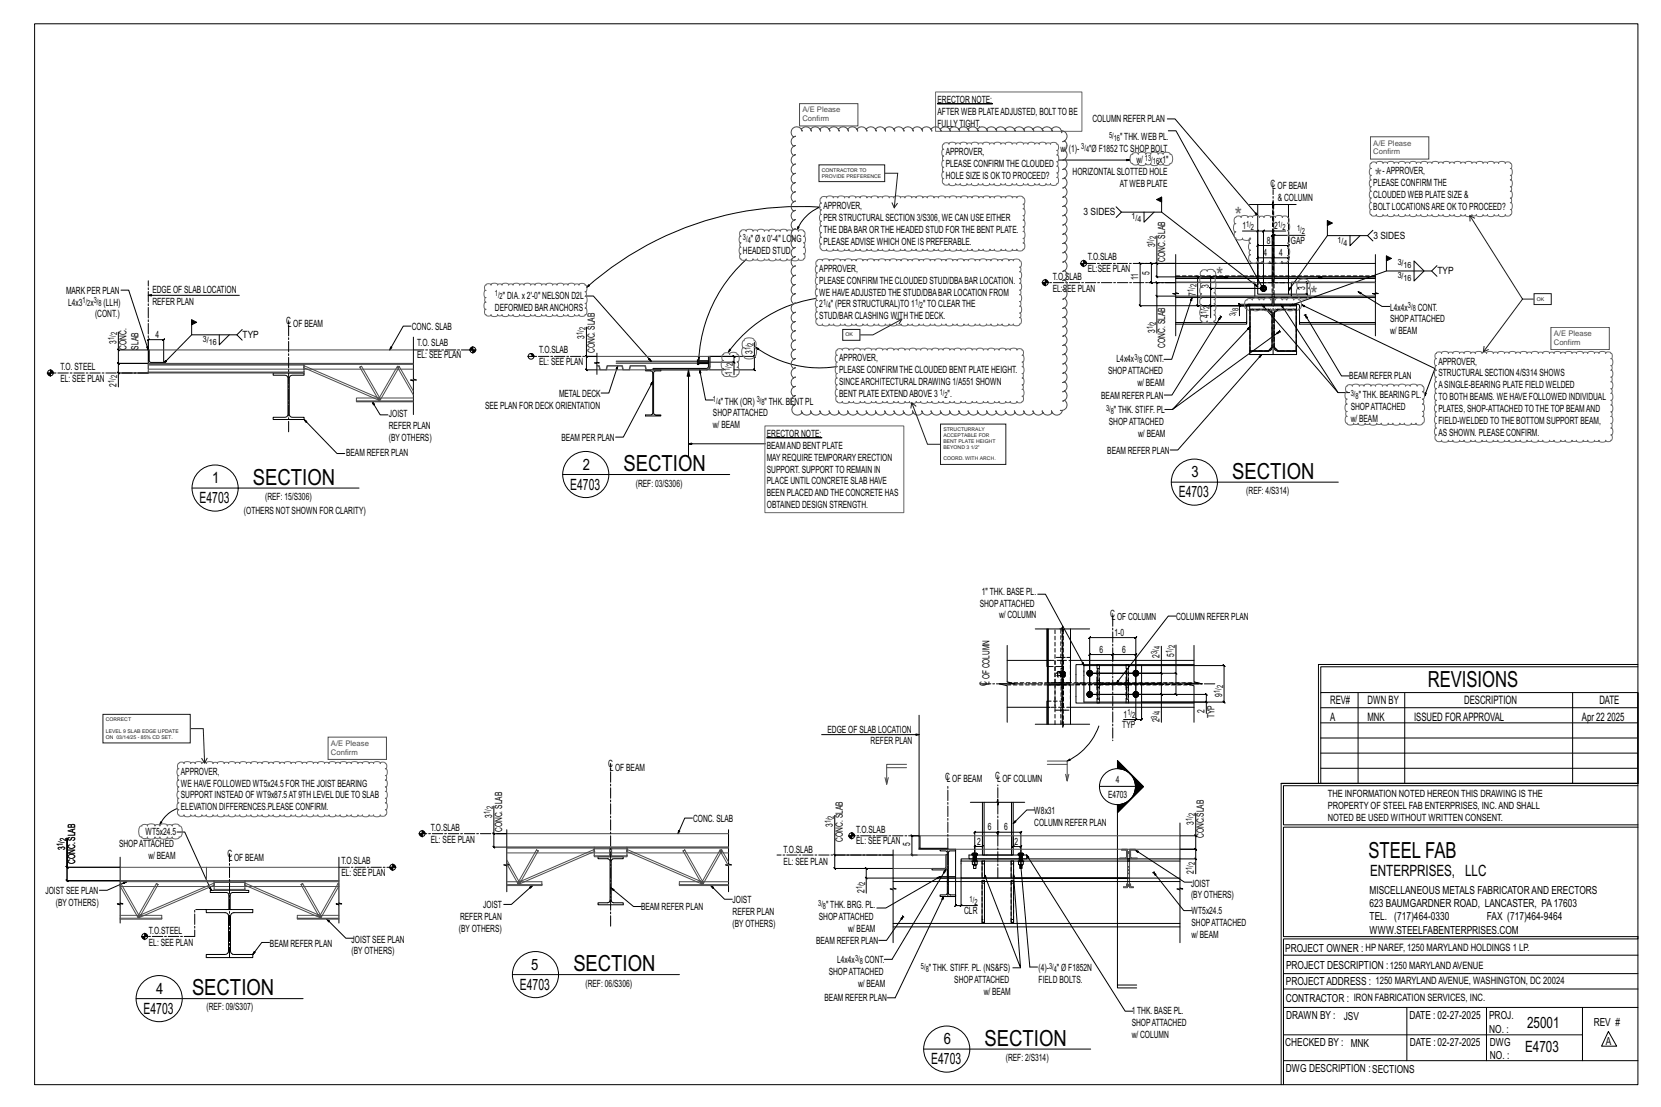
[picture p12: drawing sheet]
<svg xmlns="http://www.w3.org/2000/svg" width="914mm" height="610mm" viewBox="0 0 914 610" stroke-linecap="round" stroke-linejoin="round" font-family="sans-serif">
<defs><g id="words">
<g font-size="12.2" fill="#686868">
<text x="757" y="101">*</text>
<text x="680" y="123">*</text>
<text x="669" y="156">*</text>
<text x="721" y="166">*</text>
</g>
<g font-size="12.2">
<text x="343" y="259">SECTION</text>
<text x="678" y="264">SECTION</text>
<text x="139" y="267">SECTION</text>
<text x="786" y="378">REVISIONS</text>
<text x="753" y="472">STEEL FAB</text>
<text x="316" y="535">SECTION</text>
<text x="106" y="548">SECTION</text>
<text x="542" y="576">SECTION</text>
</g>
<g font-size="8.6">
<text x="321" y="259">2</text>
<text x="656" y="263">3</text>
<text x="117" y="266">1</text>
<text x="314" y="270">E4703</text>
<text x="649" y="274">E4703</text>
<text x="110" y="277">E4703</text>
<text x="754" y="483">ENTERPRISES, LLC</text>
<text x="292" y="534">5</text>
<text x="286" y="545">E4703</text>
<text x="86" y="547">4</text>
<text x="79" y="558">E4703</text>
<text x="841" y="566">25001</text>
<text x="520" y="575">6</text>
<text x="840" y="579">E4703</text>
<text x="513" y="586">E4703</text>
</g>
<g font-size="6.4">
<text x="732" y="388">REV#</text>
<text x="753" y="388">DWN BY</text>
<text x="806" y="388">DESCRIPTION</text>
<text x="880" y="388">DATE</text>
<text x="732" y="397">A</text>
<text x="753" y="397">MNK</text>
<text x="778" y="397">ISSUED FORAPPROVAL</text>
<text x="871" y="397">Apr 22</text>
<text x="885" y="397">2025</text>
</g>
<g font-size="6.1">
<text x="754" y="492">MISCELLANEOUS METALS FABRICATORAND ERECTORS</text>
<text x="754" y="500">623 BAUMGARDNER ROAD, LANCASTER, PA17603</text>
<text x="754" y="507">TEL. (717)464-0330</text>
<text x="819" y="507">FAX (717)464-9464</text>
<text x="754" y="514">WWW.STEELFABENTERPRISES.COM</text>
<text x="708" y="524">PROJECT OWNER : HP NAREF, 1250 MARYLAND HOLDINGS 1 LP.</text>
<text x="708" y="534">PROJECT DESCRIPTION :1250 MARYLANDAVENUE</text>
<text x="708" y="543">PROJECTADDRESS : 1250 MARYLANDAVENUE, WASHINGTON, DC 20024</text>
<text x="708" y="552">CONTRACTOR : IRON FABRICATION SERVICES, INC.</text>
<text x="708" y="561">DRAWN BY :</text>
<text x="740" y="561">JSV</text>
<text x="776" y="561">DATE : 02-27-2025</text>
<text x="820" y="561">PROJ.</text>
<text x="820" y="569">NO. :</text>
<text x="877" y="565">REV #</text>
<text x="708" y="576">CHECKED BY : MNK</text>
<text x="776" y="576">DATE :02-27-2025</text>
<text x="820" y="576">DWG</text>
<text x="884" y="576">A</text>
<text x="820" y="583">NO. :</text>
<text x="708" y="590">DWG DESCRIPTION :SECTIONS</text>
</g>
<g font-size="5.5">
<text x="516" y="57">ERECTOR NOTE:</text>
<text x="516" y="63">AFTER WEB PLATEADJUSTED, BOLTTO BE</text>
<text x="516" y="70">FULLYTIGHT.</text>
<text x="601" y="67">COLUMN REFER PLAN</text>
<text x="617" y="77">&quot; THK. WEB PL.</text>
<text x="584" y="84">w/ (1)-</text>
<text x="600" y="84">&quot;Ø F1852 TC SHOPBOLT</text>
<text x="521" y="86">APPROVER,</text>
<text x="521" y="92">PLEASE CONFIRMTHE CLOUDED</text>
<text x="626" y="90">w/</text>
<text x="638" y="90">x1&quot;</text>
<text x="521" y="99">HOLE SIZE IS OKTO PROCEED?</text>
<text x="591" y="97">HORIZONTALSLOTTED HOLE</text>
<text x="761" y="96">-APPROVER,</text>
<text x="617" y="103">AT WEB PLATE</text>
<text x="699" y="103">CLOF BEAM</text>
<text x="756" y="103">PLEASE CONFIRMTHE</text>
<text x="703" y="111">&amp; COLUMN</text>
<text x="756" y="109">CLOUDED WEB PLATE SIZE &amp;</text>
<text x="453" y="115">APPROVER,</text>
<text x="596" y="119">3 SIDES</text>
<text x="756" y="116">BOLT LOCATIONSARE OKTO PROCEED?</text>
<text x="453" y="122">PER STRUCTURALSECTION 3/S306, WE CAN USE EITHER</text>
<text x="453" y="128">THE DBABAR OR THE HEADED STUD FOR THE BENT PLATE.</text>
<text x="684" y="126">1</text>
<text x="701" y="126">2</text>
<text x="756" y="132">3 SIDES</text>
<text x="413" y="133">&quot; Ø x 0'-4&quot; LONG</text>
<text x="453" y="135">PLEASEADVISE WHICH ONE IS PREFERABLE.</text>
<text x="636" y="136" transform="rotate(-90 636 136)">3</text>
<text x="697" y="134">8</text>
<text x="711" y="134">GAP</text>
<text x="409" y="140">HEADED STUD</text>
<text x="599" y="143">T.O.SLAB</text>
<text x="696" y="141">4</text>
<text x="704" y="141">4</text>
<text x="451" y="150">APPROVER,</text>
<text x="599" y="150">EL:SEE PLAN</text>
<text x="641" y="144" transform="rotate(-90 641 144)">CONC. SLAB</text>
<text x="580" y="154">T.O.SLAB</text>
<text x="627" y="154" transform="rotate(-90 627 154)">11</text>
<text x="633" y="151" transform="rotate(-90 633 151)">5</text>
<text x="791" y="151">TYP</text>
<text x="36" y="162">MARK PER PLAN</text>
<text x="84" y="161">EDGE OF SLAB LOCATION</text>
<text x="451" y="156">PLEASE CONFIRMTHE CLOUDED STUD/DBABAR LOCATION.</text>
<text x="580" y="161">EL:SEE PLAN</text>
<text x="665" y="159" transform="rotate(-90 665 159)">3</text>
<text x="719" y="160" transform="rotate(-90 719 160)">3</text>
<text x="84" y="168">REFER PLAN</text>
<text x="277" y="164">&quot; DIA. x 2'-0&quot; NELSON D2L</text>
<text x="451" y="163">WE HAVEADJUSTED THE STUD/DBABAR LOCATION FROM</text>
<text x="658" y="163" transform="rotate(-90 658 163)">7</text>
<text x="37" y="168">L4x3</text>
<text x="50" y="168">x</text>
<text x="57" y="168">(LLH)</text>
<text x="272" y="171">DEFORMED BARANCHORS</text>
<text x="451" y="169">2</text>
<text x="457" y="169">&quot; (PER STRUCTURAL)TO 1</text>
<text x="508" y="169">&quot; TO CLEAR THE</text>
<text x="765" y="171">L4x4x</text>
<text x="780" y="171">CONT.</text>
<text x="52" y="175">(CONT.)</text>
<text x="158" y="178">C</text>
<text x="451" y="176">STUD/BAR CLASHING WITH THE DECK.</text>
<text x="665" y="175" transform="rotate(-90 665 175)">4</text>
<text x="765" y="178">SHOPATTACHED</text>
<text x="158" y="180">L</text>
<text x="161" y="180">OF BEAM</text>
<text x="227" y="182">CONC. SLAB</text>
<text x="636" y="183" transform="rotate(-90 636 183)">3</text>
<text x="765" y="184">w/ BEAM</text>
<text x="64" y="189" transform="rotate(-90 64 189)">3</text>
<text x="86" y="186">4</text>
<text x="134" y="186">TYP</text>
<text x="230" y="191">T.O. SLAB</text>
<text x="322" y="187" transform="rotate(-90 322 187)">3</text>
<text x="641" y="191" transform="rotate(-90 641 191)">CONC. SLAB</text>
<text x="70" y="193" transform="rotate(-90 70 193)">CONC.</text>
<text x="76" y="193" transform="rotate(-90 76 193)">SLAB</text>
<text x="230" y="197">EL: SEE PLAN</text>
<text x="297" y="194">T.O.SLAB</text>
<text x="327" y="194" transform="rotate(-90 327 194)">CONC. SLAB</text>
<text x="414" y="195" transform="rotate(-90 414 195)">3</text>
<text x="33" y="204">T.O. STEEL</text>
<text x="297" y="201">EL: SEE PLAN</text>
<text x="462" y="199">APPROVER,</text>
<text x="615" y="200">L4x4x</text>
<text x="630" y="200">CONT.</text>
<text x="792" y="201">APPROVER,</text>
<text x="403" y="206" transform="rotate(-90 403 206)">1</text>
<text x="462" y="205">PLEASE CONFIRMTHE CLOUDED BENT PLATE HEIGHT.</text>
<text x="610" y="206">SHOPATTACHED</text>
<text x="743" y="209">BEAM REFER PLAN</text>
<text x="792" y="207">STRUCTURALSECTION 4/S314 SHOWS</text>
<text x="33" y="211">EL: SEE PLAN</text>
<text x="64" y="213" transform="rotate(-90 64 213)">2</text>
<text x="462" y="212">SINCEARCHITECTURALDRAWING 1/A551 SHOWN</text>
<text x="626" y="213">w/ BEAM</text>
<text x="792" y="214">ASINGLE-BEARING PLATE FIELD WELDED</text>
<text x="308" y="219">METALDECK</text>
<text x="462" y="218">BENT PLATE EXTENDABOVE 3</text>
<text x="522" y="218">&quot;.</text>
<text x="606" y="220">BEAM REFER PLAN</text>
<text x="748" y="219">&quot; THK. BEARING PL.</text>
<text x="792" y="220">TO BOTH BEAMS. WE HAVE FOLLOWED INDIVIDUAL</text>
<text x="267" y="225">SEE PLAN FOR DECK ORIENTATION</text>
<text x="397" y="223">&quot; THK (OR)</text>
<text x="421" y="223">&quot; THK. BENT PL</text>
<text x="613" y="228">&quot; THK. STIFF. PL</text>
<text x="744" y="226">SHOPATTACHED</text>
<text x="792" y="227">PLATES, SHOP-ATTACHED TO THETOPBEAMAND</text>
<text x="214" y="230">JOIST</text>
<text x="392" y="229">SHOPATTACHED</text>
<text x="744" y="232">w/ BEAM</text>
<text x="792" y="233">FIELD-WELDED TO THE BOTTOM SUPPORT BEAM,</text>
<text x="214" y="236">REFER PLAN</text>
<text x="392" y="236">w/ BEAM</text>
<text x="610" y="234">SHOPATTACHED</text>
<text x="792" y="240">AS SHOWN. PLEASE CONFIRM.</text>
<text x="214" y="243">(BYOTHERS)</text>
<text x="309" y="243">BEAM PER PLAN</text>
<text x="422" y="241">ERECTOR NOTE:</text>
<text x="627" y="241">w/ BEAM</text>
<text x="191" y="251">BEAM REFER PLAN</text>
<text x="422" y="247">BEAMAND BENT PLATE</text>
<text x="610" y="250">BEAM REFER PLAN</text>
<text x="422" y="254">MAYREQUIRETEMPORARYERECTION</text>
<text x="422" y="260">SUPPORT. SUPPORTTO REMAIN IN</text>
<text x="350" y="268">(REF: 03/S306)</text>
<text x="422" y="267">PLACE UNTILCONCRETE SLAB HAVE</text>
<text x="146" y="275">(REF: 15/S306)</text>
<text x="422" y="273">BEEN PLACEDAND THE CONCRETE HAS</text>
<text x="686" y="272">(REF: 4/S314)</text>
<text x="422" y="280">OBTAINED DESIGN STRENGTH.</text>
<text x="134" y="283">(OTHERS NOT SHOWN FOR CLARITY)</text>
<text x="540" y="328">1&quot; THK. BASE PL.</text>
<text x="539" y="334">SHOPATTACHED</text>
<text x="550" y="341">w/ COLUMN</text>
<text x="611" y="340">C</text>
<text x="648" y="341">COLUMN REFER PLAN</text>
<text x="614" y="350">1-0</text>
<text x="605" y="359">6</text>
<text x="618" y="359">6</text>
<text x="638" y="362" transform="rotate(-90 638 362)">2</text>
<text x="646" y="362" transform="rotate(-90 646 362)">5</text>
<text x="543" y="378" transform="rotate(-90 543 378)">C</text>
<text x="673" y="384" transform="rotate(-90 673 384)">9</text>
<text x="619" y="395">1</text>
<text x="663" y="393" transform="rotate(-90 663 393)">2</text>
<text x="669" y="395" transform="rotate(-90 669 395)">TYP</text>
<text x="618" y="401">TYP</text>
<text x="638" y="398" transform="rotate(-90 638 398)">2</text>
<text x="456" y="403">EDGE OF SLAB LOCATION</text>
<text x="479" y="410">REFER PLAN</text>
<text x="335" y="422">C</text>
<text x="336" y="425">L</text>
<text x="339" y="425">OF BEAM</text>
<text x="100" y="427">APPROVER,</text>
<text x="520" y="430">CLOF BEAM</text>
<text x="548" y="429">C</text>
<text x="549" y="431">LOF COLUMN</text>
<text x="614" y="431">4</text>
<text x="100" y="433">WE HAVE FOLLOWED WT5x24.5 FOR THE JOIST BEARING</text>
<text x="100" y="440">SUPPORT INSTEAD OF WT9x87.5AT 9TH LEVELDUETO SLAB</text>
<text x="610" y="439">E4703</text>
<text x="731" y="439">THE INFORMATION NOTED HEREON THIS DRAWING IS THE</text>
<text x="100" y="446">ELEVATION DIFFERENCES.PLEASE CONFIRM.</text>
<text x="569" y="448">W8x31</text>
<text x="731" y="445">PROPERTY OF STEEL FAB ENTERPRISES, INC.AND SHALL</text>
<text x="271" y="450" transform="rotate(-90 271 450)">3</text>
<text x="382" y="453">CONC. SLAB</text>
<text x="459" y="455" transform="rotate(-90 459 455)">3</text>
<text x="569" y="455">COLUMN REFER PLAN</text>
<text x="657" y="454" transform="rotate(-90 657 454)">3</text>
<text x="731" y="452">NOTED BE USED WITHOUT WRITTEN CONSENT.</text>
<text x="80" y="460">WT5x24.5</text>
<text x="237" y="457">T.O.SLAB</text>
<text x="276" y="458" transform="rotate(-90 276 458)">CONC. SLAB</text>
<text x="471" y="458">T.O.SLAB</text>
<text x="544" y="457">6</text>
<text x="553" y="457">6</text>
<text x="663" y="462" transform="rotate(-90 663 462)">CONC.SLAB</text>
<text x="36" y="468" transform="rotate(-90 36 468)">3</text>
<text x="66" y="466">SHOPATTACHED</text>
<text x="237" y="464">EL: SEE PLAN</text>
<text x="464" y="463" transform="rotate(-90 464 463)">CONC. SLAB</text>
<text x="471" y="465">EL: SEE PLAN</text>
<text x="501" y="466" transform="rotate(-90 501 466)">5</text>
<text x="538" y="465">2</text>
<text x="559" y="465">2</text>
<text x="82" y="473">w/ BEAM</text>
<text x="125" y="472">C</text>
<text x="431" y="470">T.O.SLAB</text>
<text x="41" y="476" transform="rotate(-90 41 476)">CONC. SLAB</text>
<text x="126" y="474">L</text>
<text x="129" y="474">OF BEAM</text>
<text x="188" y="476">T.O.SLAB</text>
<text x="431" y="476">EL: SEE PLAN</text>
<text x="188" y="482">EL: SEE PLAN</text>
<text x="657" y="481" transform="rotate(-90 657 481)">2</text>
<text x="476" y="492" transform="rotate(-90 476 492)">2</text>
<text x="656" y="488">JOIST</text>
<text x="25" y="492">JOIST SEE PLAN</text>
<text x="403" y="497">JOIST</text>
<text x="656" y="495">(BYOTHERS)</text>
<text x="31" y="499">(BYOTHERS)</text>
<text x="266" y="500">JOIST</text>
<text x="353" y="501">BEAM REFER PLAN</text>
<text x="403" y="504">REFER PLAN</text>
<text x="455" y="500">&quot; THK. BRG. PL.</text>
<text x="531" y="503">CLR</text>
<text x="656" y="504">WT5x24.5</text>
<text x="253" y="507">REFER PLAN</text>
<text x="451" y="507">SHOPATTACHED</text>
<text x="82" y="514">T.O.STEEL</text>
<text x="253" y="513">(BYOTHERS)</text>
<text x="403" y="510">(BYOTHERS)</text>
<text x="467" y="513">w/ BEAM</text>
<text x="656" y="510">SHOPATTACHED</text>
<text x="82" y="521">EL: SEE PLAN</text>
<text x="149" y="521">BEAM REFER PLAN</text>
<text x="194" y="519">JOIST SEE PLAN</text>
<text x="449" y="520">BEAM REFER PLAN</text>
<text x="656" y="517">w/ BEAM</text>
<text x="194" y="526">(BYOTHERS)</text>
<text x="461" y="530">L4x4x</text>
<text x="476" y="530">CONT.</text>
<text x="456" y="537">SHOPATTACHED</text>
<text x="511" y="535">&quot; THK. STIFF. PL. (NS&amp;FS)</text>
<text x="572" y="535">(4)-</text>
<text x="582" y="535">&quot; Ø F1852N</text>
<text x="322" y="543">(REF: 06/S306)</text>
<text x="472" y="543">w/ BEAM</text>
<text x="525" y="541">SHOPATTACHED</text>
<text x="572" y="541">FIELD BOLTS.</text>
<text x="454" y="551">BEAM REFER PLAN</text>
<text x="542" y="548">w/ BEAM</text>
<text x="114" y="556">(REF: 09/S307)</text>
<text x="623" y="559">1 THK. BASE PL.</text>
<text x="623" y="565">SHOPATTACHED</text>
<text x="623" y="572">w/ COLUMN</text>
<text x="554" y="584">(REF: 2/S314)</text>
</g>
<g font-size="5.4">
<text x="612" y="342">L</text>
<text x="615" y="342">OF COLUMN</text>
<text x="545" y="377" transform="rotate(-90 545 377)">L</text>
<text x="545" y="374" transform="rotate(-90 545 374)">OF COLUMN</text>
</g>
<g font-size="4.7">
<text x="611" y="76">5/</text>
<text x="613" y="77">16</text>
<text x="595" y="82">3/</text>
<text x="598" y="84">4</text>
<text x="630" y="89">13/</text>
<text x="635" y="90">16</text>
<text x="623" y="121">1/</text>
<text x="626" y="122">4</text>
<text x="686" y="125">1/</text>
<text x="703" y="125">1/</text>
<text x="636" y="132" transform="rotate(-90 636 132)">2</text>
<text x="689" y="127">2</text>
<text x="706" y="127">2</text>
<text x="714" y="127">1/</text>
<text x="717" y="129">2</text>
<text x="409" y="132">3/</text>
<text x="412" y="134">4</text>
<text x="635" y="134" transform="rotate(-90 635 134)">1/</text>
<text x="736" y="134">1/</text>
<text x="740" y="135">4</text>
<text x="769" y="146">3/</text>
<text x="773" y="147">16</text>
<text x="769" y="153">3/</text>
<text x="773" y="155">16</text>
<text x="657" y="161" transform="rotate(-90 657 161)">1/</text>
<text x="659" y="158" transform="rotate(-90 659 158)">2</text>
<text x="45" y="167">1/</text>
<text x="52" y="167">3/</text>
<text x="272" y="163">1/</text>
<text x="275" y="165">2</text>
<text x="48" y="169">2</text>
<text x="54" y="169">8</text>
<text x="453" y="168">1/</text>
<text x="456" y="170">4</text>
<text x="504" y="168">1/</text>
<text x="506" y="170">2</text>
<text x="664" y="173" transform="rotate(-90 664 173)">1/</text>
<text x="666" y="170" transform="rotate(-90 666 170)">2</text>
<text x="680" y="174" transform="rotate(-90 680 174)">3/</text>
<text x="682" y="171" transform="rotate(-90 682 171)">8</text>
<text x="775" y="170">3/</text>
<text x="778" y="171">8</text>
<text x="636" y="179" transform="rotate(-90 636 179)">2</text>
<text x="65" y="185" transform="rotate(-90 65 185)">2</text>
<text x="321" y="184" transform="rotate(-90 321 184)">1/</text>
<text x="322" y="182" transform="rotate(-90 322 182)">2</text>
<text x="635" y="181" transform="rotate(-90 635 181)">1/</text>
<text x="63" y="187" transform="rotate(-90 63 187)">1/</text>
<text x="112" y="188">3/</text>
<text x="115" y="190">16</text>
<text x="415" y="190" transform="rotate(-90 415 190)">2</text>
<text x="413" y="193" transform="rotate(-90 413 193)">1/</text>
<text x="404" y="202" transform="rotate(-90 404 202)">2</text>
<text x="625" y="198">3/</text>
<text x="627" y="200">8</text>
<text x="65" y="208" transform="rotate(-90 65 208)">2</text>
<text x="402" y="204" transform="rotate(-90 402 204)">1/</text>
<text x="63" y="211" transform="rotate(-90 63 211)">1/</text>
<text x="392" y="222">1/</text>
<text x="417" y="222">3/</text>
<text x="517" y="217">1/</text>
<text x="520" y="219">2</text>
<text x="744" y="218">3/</text>
<text x="746" y="220">8</text>
<text x="395" y="223">4</text>
<text x="419" y="223">8</text>
<text x="609" y="226">3/</text>
<text x="611" y="228">8</text>
<text x="639" y="358" transform="rotate(-90 639 358)">4</text>
<text x="645" y="360" transform="rotate(-90 645 360)">1/</text>
<text x="647" y="357" transform="rotate(-90 647 357)">2</text>
<text x="637" y="360" transform="rotate(-90 637 360)">3/</text>
<text x="672" y="382" transform="rotate(-90 672 382)">1/</text>
<text x="673" y="379" transform="rotate(-90 673 379)">2</text>
<text x="621" y="394">1/</text>
<text x="623" y="396">2</text>
<text x="637" y="396" transform="rotate(-90 637 396)">3/</text>
<text x="639" y="393" transform="rotate(-90 639 393)">4</text>
<text x="270" y="448" transform="rotate(-90 270 448)">1/</text>
<text x="271" y="446" transform="rotate(-90 271 446)">2</text>
<text x="658" y="449" transform="rotate(-90 658 449)">2</text>
<text x="457" y="453" transform="rotate(-90 457 453)">1/</text>
<text x="459" y="451" transform="rotate(-90 459 451)">2</text>
<text x="656" y="452" transform="rotate(-90 656 452)">1/</text>
<text x="35" y="466" transform="rotate(-90 35 466)">1/</text>
<text x="36" y="463" transform="rotate(-90 36 463)">2</text>
<text x="656" y="479" transform="rotate(-90 656 479)">1/</text>
<text x="658" y="477" transform="rotate(-90 658 477)">2</text>
<text x="475" y="490" transform="rotate(-90 475 490)">1/</text>
<text x="476" y="487" transform="rotate(-90 476 487)">2</text>
<text x="534" y="496">1/</text>
<text x="450" y="499">3/</text>
<text x="453" y="500">8</text>
<text x="536" y="498">2</text>
<text x="471" y="529">3/</text>
<text x="473" y="531">8</text>
<text x="507" y="533">5/</text>
<text x="577" y="534">3/</text>
<text x="510" y="535">8</text>
<text x="580" y="535">4</text>
</g>
<g font-size="4.2" fill="#4b4b4b">
<text x="442" y="62">A/E Please</text>
<text x="442" y="67">Confirm</text>
<text x="756" y="80">A/E Please</text>
<text x="756" y="85">Confirm</text>
<text x="855" y="185">A/E Please</text>
<text x="855" y="190">Confirm</text>
<text x="182" y="411">A/E Please</text>
<text x="182" y="416">Confirm</text>
</g>
<g font-size="2.8" fill="#1c1c1c">
<text x="452" y="95">CONTRACTOR TO</text>
<text x="452" y="98">PROVIDE PREFERENCE</text>
<text x="846" y="165">OK</text>
<text x="466" y="185">OK</text>
<text x="519" y="237">STRUCTURRALY</text>
<text x="519" y="241">ACCEPTABLE FOR</text>
<text x="519" y="244">BENT PLATE HEIGHT</text>
<text x="519" y="247">BEYOND 3 1/2&quot;</text>
<text x="519" y="254">COORD. WITH ARCH.</text>
<text x="58" y="397">CORRECT</text>
<text x="58" y="404">LEVEL 9 SLAB EDGE UPDATE</text>
<text x="58" y="407">ON 03/14/25 - 85% CD SET.</text>
</g>
</g></defs>
<g fill="none" stroke="#000" stroke-width=".55">
<path d="M19 13h883v584h-883zM643 65h4l45 54M643 72h4l49 88M583 88h39M617 117l-3 3M630 117v5l5-5M639 109v8h-22l-3-3M639 117l53 41M688 113h12l1-2v3v-1h13M692 113v32M709 113v32M439 127a23 23 0 0 1 12-13 177 177 0 0 0-128 44"/>
<path d="M439 125h1l-1 2zM637 130v15h10M684 127h8v30v-22v1l1-1h-1h17v1l1-1h-1v22v-15l1-1-1 1h-8v-1l-1 1h1v3M692 127v1l1-1zM692 127h4l-1 1 1-1v33v-33l-1 1 1-1h5M701 127l-1 1zM701 130h-1l1-1-1 1v15M702 129l-1 1zM708 127h-7v18M718 130h-17v15M731 121v9h22l3-3M731 130l-22 30"/>
<path d="M743 130v5l6-5M753 130l3 3M67 160h4l11 33M324 157h1l-2 1zM411 143a80 80 0 0 0-26 55M574 156h3M574 156l1 1M575 156h.1M575 155l1 1M575 154l2 2M575 155l2 1M575 154v4"/>
<path d="M576 154l1 1M595 145h3M595 145l1 2M595 145l2 2M595 145l2 1M596 145l1 1M596 145h1M597 145h.1M597 144v1M597 144l1 1M597 143v4M597 143l1 2"/>
<path d="M632 145h2h-1l1 1v-1v11l-1-1 1 1h-2M636 145l1 1zM637 145v7h-1l1 1v-1h63M647 145h-19h-1l1 1v-1v23h-1l1 1v-1h60h-29l1 1-1-1v-16l1 1-1-1h17h-10l1 1-1-1v7v-1l1 1h-1h30h-30v-1l1 1h-1v9M647 140v21l2 1h-3h1v23M647 145h53v7M647 155h44v8M647 156h-10l-1-1 1 1v7M692 156h17v6h-17zM695 158h1l1 1-1 1h-1l-1-1zM700 153v3h1v-3h56M700 152v1h-53"/>
<path d="M701 145v-3v-1l-1 1h1h-9l1-1-1 1v15M701 145v7h56h-56v1M701 145h56M709 156h11l-1-1 1 1v6h-1l1 1v-1h-11M757 140v21l2 1h-3h1v23M757 155h-46v8h46M763 141v8h25l3-3M763 149l-53 19M778 144l6 5-6 6zM788 149l3 3M82 163h50M106 176v8h24l3-3"/>
<path d="M226 180h-4l-7 13M322 163h5l31 36M449 164a74 74 0 0 0-48 30M636 163l1 1zM647 178h39v1h-39M656 164l-11 34h-4M666 168l1 1zM672 174h.1M672 174l-27 44h-4M672 174v1M682 168l1 1zM682 174v-6h6h-22v7"/>
<path d="M688 168h12h-12zM688 168h-6v-1l1 1h-1M688 168h26v2h-11l-1 1-1 1 1 20 1 1h11v2h-26v-2h10h2v-2v-20l-2-1h-10zM688 170v23h10l2-2-2 2h-10v-22M688 180l-43 45 60-43M695 168l42 48h6M698 170l2 2M700 163h-63v20M700 163v1h-53M700 164v4h-13l-1 10M700 162v1M701 168h13h-13z"/>
<path d="M701 164v4h14v11h42M701 162v1M704 170l-3 2M705 168l32 48M711 163h-10v1h56M714 171v22M714 170v23h-10l-3-2 3 2M715 178h42M717 168l73 35-6 15M719 173l20 34h4M719 173l-1 1M719 173h.1"/>
<path d="M748 161l13 8h4M65 192l1 1zM65 193v7l1 1-1-1h17h-17l1 1-1-1v5M65 183v10h17v-6l-1 1 1-1h8v1l1-1h-1v13M82 193v6l8 1h-8zM106 184l-16 16M121 184v6l5-6M130 184l3 3M228 186v23h1h-3l2 1v18M258 193h4M260 191l-1 1M260 192v1"/>
<path d="M260 192l-1 1M260 191l-1 2M260 191v4M261 193h-1M261 193l-1 1M262 193l-2 1M262 193l-1 1M291 196h3M292 195l2 1M292 195l1 1M293 195l1 1M322 196l1 1z"/>
<path d="M323 180v16h6M323 196v8l-1-1 1 1h6M329 194v6h1h-3h2v6M339 200h51h-5M339 199h51M384 198h1v3h-1zM384 196h1v2zM385 199h19v7M385 199h5M402 192v1l-1 1zM404 199l1 1zM415 196l1 1z"/>
<path d="M415 189v7h-24h13l1 1-1-1v3M415 196v8v-1l1 1h-1h-11M416 191l2 1-1 1zM416 191a60 60 0 0 0 45 11M695 195l-47 53h-4M704 182h1M705 182v1M26 205h4M26 206l1 1M26 205l2 2M27 205l1 2M27 205l1 1"/>
<path d="M28 205h1M28 204l1 1M28 205h.1M28 204v3M65 205l1 1zM82 205h-17v8M150 205h17v2h-7l-1 1v21l2 1h6v1h-17v-1h7l2-2-1-20-1-1h-7zM340 202l-5 14h-4M355 204h9h-3l-1 1v22l1 1 3 1h-9l4-1v-1v-22v-1h-4zM359 210l-16 31h-4M360 203h29l1-1v-6h1v6l-2 2h-29zM379 204l-1 3h2l-1-3v47"/>
<path d="M385 200h5M385 204l3 16h5M391 204h8M167 231l19 19h4M205 221l4 7h5M641 225h4M379 244h42M106 269h92M310 261h92M645 266h92M571 327h5l21 40M647 339h-4l-28 37"/>
<path d="M554 355v20l5 2h-9l4 1v20M570 346h15v-1v3l1-2h14M576 346l1 21M577 346v30v-30M585 346v30M589 346v30h-4M600 351l-1 1 1-1h25v1l1-1h-1v31v-22h1l-1 1v-1h-12l-1 1 1-1v4v-4l-1 1 1-1h-13l-1 1 1-1v22zM647 355v16h-47h39v-15M657 355v20l5 2h-9l4 1v20M554 364h22M577 376h8M577 377v22"/>
<path d="M584 376v1M585 376v1M585 377h4v22M585 377v22M585 377h-8v22M589 364h68M597 367h31v20h-31zM598 371h1M598 370l1 1M599 372h.1M599 371h-1M599 370l-1 1 1 1v-1"/>
<path d="M599 371l1 1M599 369v1M599 372h1M600 369l-1 1M600 370v-1l1 1M600 370l1 1M601 371v1h-1M601 371v1M601 371l-1 1M601 370h.1M601 370v1M604 368h1v7l1 1h13l1-1v-7h1v17h-1v-7l-1-1h-13l-1 1v7h-1z"/>
<path d="M624 371h.1M624 370v1M624 372h1M624 370v1v1v-1M625 371v1M625 369l-1 1M625 372h1M625 369v1M625 370l1-1v1M626 370l1 1M626 369l-1 1M626 371v1h-1"/>
<path d="M626 371h1l-1 1M626 371v1M626 370h1h-1M627 370v1M628 367h46l-1-1 1 1v20l-1-1 1 1h-46M639 370l1 1zM639 371v6v-1l1 1h-1h-26h26v-1l1 1h-1v5M647 370l1 1zM647 371v11l1 1-1-1h-47h39v16M657 366h-65v21h65M902 366h-176v65M902 367h-175v14"/>
<path d="M506 394v66M554 389h22M570 399h15v-2v3l1-1h14M577 386l-1 13M589 389h68M598 382h1M599 383v1M599 382l-1 1M599 382v-1l-1 1 1 1M599 383l1 1M599 381h.1M600 381l-1 1"/>
<path d="M600 381h1v1M600 381l1 1v1M600 381h-1M601 383l-1 1v-1M601 383h.1M601 382l-1 1M601 381v1M601 382h.1M605 400a34 34 0 0 1-17 19M624 382h.1M624 383l1 1M624 382v1"/>
<path d="M624 382v-1v1v1M625 383v1M625 381h-1M625 383l1 1M625 396v1l1-1zM625 381v1M625 381h1v1M626 381l1 1v1M626 381h-1M626 383v1l-1-1M626 383h1h-1M626 382v1"/>
<path d="M626 381l1 1h-1M627 382h.1M628 387h36v6M628 387v9h1l-1 1v-1h-3M639 382l1 1zM664 386l1 1zM664 387v-5l1 1-1-1h-39v14h-6M727 381h175v50h-175zM727 398h175M727 390h175M748 381v50M773 381v50"/>
<path d="M866 381v50M902 381v50M452 405h54M588 419l1-1v1zM615 419l14 14-14 14 14-14zM615 419l14 14-14 14M615 419l6 6M727 415h175M727 406h175M605 433h20M615 423h1l-1-4 15 14-15 15v-5v101h11M615 421l2 3"/>
<path d="M615 421l3 3M615 420l4 4M615 422l2 1M615 422l1 1M620 424l-5-4 5 5M624 428l5 5-5 5M624 429l4 4M624 429l4 4-4 4M624 430l4 3-4 4M625 430l3 3-3 3M625 431l2 2M625 431l2 2-2 2"/>
<path d="M625 432l1 1-1 2M625 432l1 1-1 1M625 432l1 1M625 433h1l-1 1M625 433h.1M626 433l-1 1M627 433l-2 2M627 433l-2 3M628 433l-4 4M629 433l-5 5M705 431h197h-197v166M727 423h175"/>
<path d="M902 433h-195v21h195M88 453h1l-1 1zM97 458h5l14 32M97 445a17 17 0 0 0-9 9M231 459h3M231 459l1 2M231 459l1 1M232 459v1M232 459h.1M232 458l1 1M232 458l2 1M232 459h1"/>
<path d="M232 457v4M233 457l1 2M271 459l1 1zM272 444v15h7M272 459v7h-1l1 1v-1h7M279 457v19h2h-4l2 1v14M381 450h-4l-4 9M401 457v19h2h-4l2 1v14M460 449v22h32M469 460h.1M469 459l1 1M469 460h1"/>
<path d="M469 458v4M534 442h15v-2v3l1-1h14M541 442v29h1v-29M557 442v29h1v-29M569 446h-4l-7 8M615 443h.1M616 443l-1 1M617 443l-2 2M618 443l-3 2M618 443l-3 3M619 442l-4 4 4-4M620 442l-5 5"/>
<path d="M621 441l-6 6M650 453v36l1 1h-3h2v29M658 460l1 1zM658 448v12h-8M902 455h-195v61h195v1h-195v80M36 477l1 1zM37 461v17l-1-1 1 1v7h-1l1 1v-1h29h-29v1l-1-1h1v-7h29h-29zM66 472v25l2 1h-3h1v10M187 472v25l1 1h-3h2v10M214 478h4M215 478l1 1M215 478h1"/>
<path d="M216 478h.1M216 476l1 2M216 477l1 1M216 476l2 2M216 476v3M216 476l2 1M329 472h14v1h-6l-1 1 1 22 1 1h5v1h-14v-1h6l1-1v-22l-2-1h-5zM459 470l1 1zM460 471v7h-1l1 1v-1h32h-15h-1l1 1v-1v6M467 460h4M467 461l2 1M467 460l2 2"/>
<path d="M468 460l1 1M469 460v1M492 468v21l1 1h-3h2v29M506 460h-4l1 1-1-1v11v-1l1 1h-1h3M506 460v7M506 460v7h16v1h-16v-1M521 479l-30 49h-4M521 471h1v8h-9v-1h8zM526 469v30l1-1-1 1h3M526 469h-3h-1v14v-4M526 469v-1h-8v1h3l1 2M529 474v10h12"/>
<path d="M533 471h32v2h-32zM535 470v1zM535 474v2h2M535 474h2v2h1v-2M536 470h-1l1 1M536 470h-1M536 470l1 1M536 476v1h1v-1M536 473h.1M536 477v1h1v-1M536 470h2h-1M537 470l1 1v-1"/>
<path d="M537 470h1M537 473h.1M538 474h-1M538 470v1M541 474v10h1v-10M541 460v6l-1 1 1-1h-4l-1 1 1-1v8v-16l-1 1 1-1h12v1l1-1-1 2v-2v1l1-1h-1h13v1l1-1h-1v16v-8h1l-1 1v-1h-4l-1 1 1-1v-6M557 474v10h1v-10M560 470l1 1zM561 474v2h1v2v-2l5 57h4M561 474h-1h2v2h1v-2M561 470v1M561 470h-1"/>
<path d="M561 470l1 1M561 476v1h2v-1M561 473h.1M561 470l2 1M561 477v1h2v-1M562 470h1M562 470l1 1v-1M562 470h2M563 473h.1M563 474h1h-2M564 470l-1 1M565 471l54 86h5"/>
<path d="M621 473h-92v1h92M622 473h36v8M622 474h28M625 468l27 18h4M658 472l1 1zM658 460v8v-1l1 1h-1h-8h8v-1l1 1h-1v5M70 485l-11 5h-4M116 490h21v1l-10 1v1v8h-1v-9l-1-1h-9zM293 488l-11 10h-5M336 489l13 10h4M391 488l8 7h4M476 483l1 1z"/>
<path d="M477 492v-8h45h-4v-1h4l-1 9-1 1h-2v1h8v-1h-3M492 485h129M518 483l-30 17h-5M520 494l-27 55h-4M523 493h.1M529 499l1-1zM529 484v15h9M541 485v23h1v-23M542 484h15M557 485v23h1v-23M558 481l4 52-20-51M558 484h63h-99h4v-1h-4v9l1 1"/>
<path d="M622 484h28M622 485h28M635 480l17 21h4M635 480l-1 1M636 480h-1M78 516h4M78 516l1 1M78 516l2 1M79 516l1 1M79 516h1M80 515v1M80 515l1 1"/>
<path d="M80 514l1 2M80 514v4M80 514l1 1M114 501h25v2h-10h-2v1v20l2 2h10v1h-25v-1h10l1-1 1-1v-20l-2-1h-10zM125 501h2M148 519h-4l-5 7M180 506l10 11h5M492 510h158M492 509h158M497 504v1M497 505l-9 13h-4M497 505h1"/>
<path d="M282 537h92M558 533h4M707 536h195M707 526h195M75 550h92M615 542h11M707 545h195M707 555h195M774 555v29M818 555v29M871 555v29M508 578h92"/>
<path d="M707 570h164M885 568l5 8h-8zM707 584h195"/>
<circle cx="575" cy="156" r="1.6"/>
<circle cx="597" cy="145" r="1.6"/>
<circle cx="696" cy="159" r=".8"/>
<circle cx="696" cy="159" r="1.6"/>
<circle cx="260" cy="193" r="1.6"/>
<circle cx="292" cy="196" r="1.6"/>
<circle cx="28" cy="205" r="1.6"/>
<circle cx="118" cy="269" r="13"/>
<circle cx="322" cy="261" r="13"/>
<circle cx="658" cy="266" r="13"/>
<circle cx="615" cy="433" r="10"/>
<circle cx="232" cy="459" r="1.6"/>
<circle cx="216" cy="478" r="1.6"/>
<circle cx="469" cy="460" r="1.6"/>
<circle cx="80" cy="516" r="1.6"/>
<circle cx="295" cy="537" r="13"/>
<circle cx="88" cy="550" r="13"/>
<circle cx="521" cy="578" r="13"/>
</g>
<path d="M516 57h30zM637 110l2-1v2zM731 121l3 2-3 1zM763 141l3 1-3 2zM106 176l2 1-2 2zM422 241h30z" fill="#000" stroke="#000" stroke-width=".55"/>
<g fill="none" stroke="#4c4c4c" stroke-width=".55">
<path d="M647 156h110M82 193h146M329 196h62v8h-62M82 205h85h-85zM82 201v4M167 200v1M208 219l-10-17h1l10 17M208 219h1v1M208 219v1h1M208 219l-40-18-1 1 42 18M208 219h.1M209 219l-1 1h1"/>
<path d="M209 219v1M228 200h-146v1h146M228 203h-146v-2h85v4M228 219h-32v2M228 215l-8-13-11 18M228 218l-9-16-10 17M329 201h1v3h4v-3h9v3h3l1-3h8l1 3h1M329 202h1v2M334 204v-2h8l1 2M347 204v-2h8l1 2M209 220h.1M228 221h-32h32"/>
<path d="M577 419h11v11l-1-4M487 428l1 4M488 423h11M499 421h-11v11l1-4M577 421h11M588 426v4M279 459h122M66 478h121M114 478v7h73h-121M279 474l7 12-1 1-6-11M279 466h122M279 467h57"/>
<path d="M279 470h57M295 468l1 1-10 18-1-1zM327 468l-42 18 1 1M327 468h.1M327 468v1l-41 18M327 467h9M327 466v5M327 471h9M336 466v6h-9v-1M337 466v5M337 467h8M337 467h64"/>
<path d="M337 470h64M345 466v6h-8v-1h8M345 468l42 18-1 1-41-18zM376 469l1-1 10 18-1 1zM396 468l1 1-10 18-1-1zM397 468h.1M401 475l-4-7-1 1 5 8M492 471h30v7h-30M506 460h144M506 468h144M618 468h3v3h-1v-3h-2zM620 471v1h-4v1h5v-2"/>
<path d="M621 470v17M621 470h1M621 470v18M621 470h.1M621 469v1M621 469h.1M621 469h1M621 479h1M621 479h.1M622 479a.9 .9 0 0 1 0 1 .9 .9 0 0 1-1 1v-2M622 479h-1M622 479a.9 .9 0 0 0 0-1 .9 .9 0 0 0-1 0v1"/>
<path d="M622 470h-1M622 469h.1M622 470h.1M622 470v18M622 471v2h4v-1h-3l-1-1M622 468h3h-2l-1 3zM66 488l10 17M67 487l-1 1M67 487l9 17M67 487h.1M86 487h1l-10 18h-1zM118 490v-4h8v4"/>
<path d="M118 490h8h-8zM118 485v1M126 485v1h-60M126 486v2h-60M126 490h9M126 488h61M126 486h9M135 485v5h-9M167 487h-1l10 18M167 487l10 18h-1M167 487h.1M187 488l-10 17h-1"/>
<path d="M187 486h-61M187 487h-1l-10 18M279 486h19v2h-19M279 487h19M285 486h.1M286 486h.1M286 485v1M286 487h.1M287 485l-1 1M374 487h27M385 485l1 1M386 487h.1"/>
<path d="M387 486h.1M387 485v1M401 486h-27v2h27M619 488h1v-1h1v2h-2zM621 488h.1M621 487v1M621 487h.1M621 487h1M622 488h-1M622 487h.1M622 488h.1M622 487l1 1h1v1h-2z"/>
<path d="M66 504h23v2M66 506h23M76 505h.1M76 504l42-18v1l-41 18M76 504v1M76 505h1M76 504h.1M76 504l1 1M77 504h.1M77 505h-1M77 505h.1M78 504h-1"/>
<path d="M78 504h.1M89 506h-23M175 504h2l-1 1M175 504l-40-18v1l41 18M175 504h.1M176 505h.1M176 504h.1M187 506h-23h23M187 504h-23v2"/>
</g>
<g fill="none" stroke="#686868" stroke-width=".55">
<path d="M515 51h81v21h-81zM520 79h2a2.1 2.1 0 0 1 4 0 1.5 1.5 0 0 1 3 0 2.1 2.1 0 0 1 3 0 1.5 1.5 0 0 1 3 0 2.1 2.1 0 0 1 4 0 1.4 1.4 0 0 1 2 0 2.1 2.1 0 0 1 4 0 1.4 1.4 0 0 1 2 0 2.1 2.1 0 0 1 4 0 1.4 1.4 0 0 1 2 0 2.1 2.1 0 0 1 4 0 1.5 1.5 0 0 1 3 0 2.1 2.1 0 0 1 3 0 1.5 1.5 0 0 1 3 0 2.1 2.1 0 0 1 4 0 1.4 1.4 0 0 1 2 0 2.1 2.1 0 0 1 4 0 1.4 1.4 0 0 1 2 0 2.2 2.2 0 0 1 4 0l1 2-1 2v1v1v1l1 1-1 2v1v2l1 1-1 2v1v2a2.5 2.5 0 0 1 0 3l-2 1h-1l-1-1-1 1-1-1v1h-2h-2v-1l-1 1-1-1-1 1h-1h-2v-1l-1 1-2-1v1h-1h-2v-1l-2 1-1-1v1h-2h-1l-1-1-1 1-1-1v1h-2h-2v-1l-1 1-1-1v1h-2h-2v-1l-1 1-1-1-1 1h-1h-2v-1l-1 1-2-1v1h-2h-1v-1l-2 1-1-1v1h-2l-2-1a2.1 2.1 0 0 1-2 0 2.1 2.1 0 0 1 0-3 2.1 2.1 0 0 1 0-3 1.5 1.5 0 0 1 0-3 2.1 2.1 0 0 1 0-4 1.4 1.4 0 0 1 0-2 2.1 2.1 0 0 1 0-4 2 2 0 0 1 0-3zM623 85a2.5 2.5 0 0 1 4 0 2.3 2.3 0 0 1 4 0 1.5 1.5 0 0 1 2 0 2.5 2.5 0 0 1 5 0 1.5 1.5 0 0 1 2 0 2.1 2.1 0 0 1 4 0 2.8 2.8 0 0 1 0 5 2.1 2.1 0 0 1-4 0 1.5 1.5 0 0 1-2 0 2.5 2.5 0 0 1-5 0 1.5 1.5 0 0 1-2 0 2.3 2.3 0 0 1-4 0 1.7 1.7 0 0 1-3 0h-1a4 4 0 0 1 0-5zM754 90a2 2 0 0 1 4 0 2.1 2.1 0 0 1 3 0 1.5 1.5 0 0 1 3 0 2.1 2.1 0 0 1 3 0 1.5 1.5 0 0 1 3 0 2.1 2.1 0 0 1 4 0 1.4 1.4 0 0 1 2 0 2.1 2.1 0 0 1 4 0 1.4 1.4 0 0 1 2 0 2.1 2.1 0 0 1 4 0 1.4 1.4 0 0 1 2 0 2.1 2.1 0 0 1 4 0 1.4 1.4 0 0 1 2 0 2.1 2.1 0 0 1 4 0 1.5 1.5 0 0 1 3 0 2.1 2.1 0 0 1 3 0 1.5 1.5 0 0 1 3 0 2.1 2.1 0 0 1 3 0 1.5 1.5 0 0 1 3 0 2.1 2.1 0 0 1 3 0 1.5 1.5 0 0 1 3 0 2.1 2.1 0 0 1 4 0 1.4 1.4 0 0 1 2 0 2.1 2.1 0 0 1 4 0 2 2 0 0 1 2 0 2 2 0 0 1 0 3 2.1 2.1 0 0 1 0 4 1.4 1.4 0 0 1 0 2 2.1 2.1 0 0 1 0 4 1.4 1.4 0 0 1 0 2 2.1 2.1 0 0 1 0 4 1.5 1.5 0 0 1 0 3 2.1 2.1 0 0 1 0 3 2 2 0 0 1 0 3 2 2 0 0 1-2 0 2.1 2.1 0 0 1-4 0 1.4 1.4 0 0 1-2 0 2.1 2.1 0 0 1-4 0 1.5 1.5 0 0 1-3 0 2.1 2.1 0 0 1-3 0 1.5 1.5 0 0 1-3 0 2.1 2.1 0 0 1-3 0 1.5 1.5 0 0 1-3 0 2.1 2.1 0 0 1-3 0 1.5 1.5 0 0 1-3 0 2.1 2.1 0 0 1-4 0 1.4 1.4 0 0 1-2 0 2.1 2.1 0 0 1-4 0 1.4 1.4 0 0 1-2 0 2.1 2.1 0 0 1-4 0 1.4 1.4 0 0 1-2 0 2.1 2.1 0 0 1-4 0 1.4 1.4 0 0 1-2 0 2.1 2.1 0 0 1-4 0 1.5 1.5 0 0 1-3 0 2.1 2.1 0 0 1-3 0 1.5 1.5 0 0 1-3 0 2.1 2.1 0 0 1-3 0 2 2 0 0 1-3 0 2 2 0 0 1 0-3 2.1 2.1 0 0 1 0-3 1.5 1.5 0 0 1 0-3 2.1 2.1 0 0 1 0-4 1.4 1.4 0 0 1 0-2 2.1 2.1 0 0 1 0-4 1.4 1.4 0 0 1 0-2 2.1 2.1 0 0 1 0-4l-1-1zM452 109a2 2 0 0 1 3 0 2.1 2.1 0 0 1 4 0 1.4 1.4 0 0 1 2 0 2.1 2.1 0 0 1 4 0 1.4 1.4 0 0 1 2 0 2.1 2.1 0 0 1 4 0 1.5 1.5 0 0 1 3 0 2.1 2.1 0 0 1 3 0 1.5 1.5 0 0 1 3 0 2.1 2.1 0 0 1 3 0 1.5 1.5 0 0 1 3 0 2.1 2.1 0 0 1 4 0 1.4 1.4 0 0 1 2 0 2.1 2.1 0 0 1 4 0 1.4 1.4 0 0 1 2 0 2.1 2.1 0 0 1 4 0 1.4 1.4 0 0 1 2 0 2.1 2.1 0 0 1 4 0 1.4 1.4 0 0 1 2 0 2.1 2.1 0 0 1 4 0 1.5 1.5 0 0 1 3 0 2.1 2.1 0 0 1 3 0 1.5 1.5 0 0 1 3 0 2.1 2.1 0 0 1 4 0 1.4 1.4 0 0 1 2 0 2.1 2.1 0 0 1 4 0 1.4 1.4 0 0 1 2 0 2.1 2.1 0 0 1 4 0 1.4 1.4 0 0 1 2 0 2.1 2.1 0 0 1 4 0 1.4 1.4 0 0 1 2 0 2.1 2.1 0 0 1 4 0 1.5 1.5 0 0 1 3 0 2.1 2.1 0 0 1 3 0 1.5 1.5 0 0 1 3 0 2.2 2.2 0 0 1 4 0v2v1h-1l1 2-1 1h1v2v2h-1l1 1-1 1h1v2v2h-1l1 1-1 2h1v1v2h-1l1 1v2a2.5 2.5 0 0 1-1 4h-2h-1v-1l-1 1-2-1v1h-2h-1v-1l-2 1-1-1v1h-2h-1l-1-1-1 1-1-1v1h-2h-1l-1-1-1 1-1-1v1h-2h-2v-1l-1 1-1-1-1 1h-1h-2v-1l-1 1-1-1-1 1h-1h-2v-1l-1 1-2-1v1h-2h-1v-1l-2 1-1-1v1h-2h-1l-1-1-1 1-1-1v1h-2h-1l-1-1-1 1-1-1v1h-2h-2v-1l-1 1-1-1-1 1h-1h-2v-1l-1 1-1-1-1 1h-1h-2v-1l-1 1-2-1v1h-1h-2v-1l-2 1-1-1v1h-2h-1v-1l-2 1-1-1v1h-2h-1l-1-1-1 1-1-1v1h-2h-2v-1l-1 1-1-1v1h-2l-2-1a2.1 2.1 0 0 1-3 0 2.1 2.1 0 0 1 0-3 2.1 2.1 0 0 1 0-3 1.5 1.5 0 0 1 0-3 2.1 2.1 0 0 1 0-4 1.4 1.4 0 0 1 0-2 2.1 2.1 0 0 1 0-4 1.4 1.4 0 0 1 0-2 2.1 2.1 0 0 1 0-4l-1-1zM680 120a2.1 2.1 0 0 1 3 0 2.1 2.1 0 0 1 4 0 1.5 1.5 0 0 1 3 0 2.1 2.1 0 0 1 3 0 1.5 1.5 0 0 1 3 0 2.1 2.1 0 0 1 4 0 1.4 1.4 0 0 1 2 0 2.1 2.1 0 0 1 4 0 2.1 2.1 0 0 1 3 0 2.1 2.1 0 0 1 0 3 2.3 2.3 0 0 1 0 4 1.6 1.6 0 0 1 0 3 2.3 2.3 0 0 1 0 4 1.6 1.6 0 0 1 0 3 2.3 2.3 0 0 1 0 4 2.2 2.2 0 0 1 0 3 2.2 2.2 0 0 1-3 0 2.3 2.3 0 0 1-4 0 1.5 1.5 0 0 1-3 0 2.3 2.3 0 0 1-4 0 1.5 1.5 0 0 1-3 0 2.4 2.4 0 0 1-4 0l-1-2 1-1v-1a1.4 1.4 0 0 1 0-2 2.2 2.2 0 0 1 0-4 1.6 1.6 0 0 1 0-3 2.5 2.5 0 0 1-4 0 2.3 2.3 0 0 1-4 0l-1-2 1-1a2.5 2.5 0 0 1 0-5l-1-1zM408 127h2h1a2.1 2.1 0 0 1 4 0 1.4 1.4 0 0 1 2 0 2.1 2.1 0 0 1 4 0 1.4 1.4 0 0 1 2 0 2.1 2.1 0 0 1 4 0 1.5 1.5 0 0 1 3 0 2.1 2.1 0 0 1 3 0 1.5 1.5 0 0 1 3 0 2.1 2.1 0 0 1 4 0 2 2 0 0 1 2 0 2 2 0 0 1 0 3 2.1 2.1 0 0 1 0 4 1.4 1.4 0 0 1 0 2 2.1 2.1 0 0 1 0 4 2 2 0 0 1 0 3 2 2 0 0 1-2 0 2.1 2.1 0 0 1-4 0 1.5 1.5 0 0 1-3 0 2.1 2.1 0 0 1-3 0 1.5 1.5 0 0 1-3 0 2.1 2.1 0 0 1-4 0 1.4 1.4 0 0 1-2 0 2.1 2.1 0 0 1-4 0 1.4 1.4 0 0 1-2 0 2.1 2.1 0 0 1-4 0 2 2 0 0 1-3 0 2 2 0 0 1 0-3 2.1 2.1 0 0 1 0-4 1.4 1.4 0 0 1 0-2 2.1 2.1 0 0 1 0-4 2 2 0 0 1 0-3zM267 157a2 2 0 0 1 3 0 2 2 0 0 1 4 0 1.4 1.4 0 0 1 2 0 2 2 0 0 1 4 0 1.4 1.4 0 0 1 2 0 2 2 0 0 1 4 0 1.4 1.4 0 0 1 2 0 2 2 0 0 1 4 0 1.5 1.5 0 0 1 3 0 2 2 0 0 1 3 0 1.5 1.5 0 0 1 3 0 2 2 0 0 1 3 0 1.5 1.5 0 0 1 3 0 2 2 0 0 1 3 0 1.5 1.5 0 0 1 3 0 2 2 0 0 1 3 0 1.5 1.5 0 0 1 3 0 2.2 2.2 0 0 1 3 0l1 2v1l-1 1a1.5 1.5 0 0 1 0 2 2.2 2.2 0 0 1 0 4 1.5 1.5 0 0 1 0 3 2.3 2.3 0 0 1 0 4h-2h-1v-1a1.5 1.5 0 0 1-3 0 2 2 0 0 1-3 0 1.5 1.5 0 0 1-3 0 2 2 0 0 1-3 0 1.5 1.5 0 0 1-3 0 2 2 0 0 1-3 0 1.5 1.5 0 0 1-3 0 2 2 0 0 1-3 0 1.5 1.5 0 0 1-3 0 2 2 0 0 1-4 0 1.4 1.4 0 0 1-2 0 2 2 0 0 1-4 0 1.4 1.4 0 0 1-2 0 2 2 0 0 1-4 0 1.4 1.4 0 0 1-2 0 2 2 0 0 1-4 0 2 2 0 0 1-3 0 2 2 0 0 1 1-3 2.2 2.2 0 0 1 0-4 1.5 1.5 0 0 1 0-2 2.2 2.2 0 0 1 0-4l-1-1zM449 144a2 2 0 0 1 4 0 2.1 2.1 0 0 1 3 0 1.5 1.5 0 0 1 3 0 2.1 2.1 0 0 1 4 0 1.4 1.4 0 0 1 2 0 2.1 2.1 0 0 1 4 0 1.4 1.4 0 0 1 2 0 2.1 2.1 0 0 1 4 0 1.4 1.4 0 0 1 2 0 2.1 2.1 0 0 1 4 0 1.5 1.5 0 0 1 3 0 2.1 2.1 0 0 1 3 0 1.5 1.5 0 0 1 3 0 2.1 2.1 0 0 1 4 0 1.4 1.4 0 0 1 2 0 2.1 2.1 0 0 1 4 0 1.4 1.4 0 0 1 2 0 2.1 2.1 0 0 1 4 0 1.4 1.4 0 0 1 2 0 2.1 2.1 0 0 1 4 0 1.5 1.5 0 0 1 3 0 2.1 2.1 0 0 1 3 0 1.5 1.5 0 0 1 3 0 2.1 2.1 0 0 1 3 0 1.5 1.5 0 0 1 3 0 2.1 2.1 0 0 1 4 0 1.4 1.4 0 0 1 2 0 2.1 2.1 0 0 1 4 0 1.4 1.4 0 0 1 2 0 2.1 2.1 0 0 1 4 0 1.5 1.5 0 0 1 3 0 2.1 2.1 0 0 1 3 0 1.5 1.5 0 0 1 3 0 2.1 2.1 0 0 1 3 0 1.5 1.5 0 0 1 3 0 2.2 2.2 0 0 1 4 0v1v2h-1l1 1-1 2h1v2v1h-1l1 2-1 1h1v2v2h-1l1 1-1 1 1 1v1v2h-1l1 1-1 2h1v1v2h-1l1 1v2a2.5 2.5 0 0 1-1 4h-1h-2v-1l-1 1-2-1v1l-1 1-2-1v-1l-2 1-1-1v1l-2 1-1-1v-1l-2 1-1-1v1l-2 1-1-1-1-1-1 1-1-1v1l-2 1-2-1v-1l-1 1-1-1-1 1-1 1-2-1v-1l-1 1-2-1v1l-1 1-2-1v-1l-1 1-2-1v1l-2 1-1-1v-1l-2 1-1-1v1l-2 1-1-1-1-1-1 1-1-1v1l-2 1-2-1v-1l-1 1-1-1v1l-2 1-2-1v-1l-1 1-1-1-1 1-1 1-2-1v-1l-1 1-2-1v1l-1 1-2-1v-1l-2 1-1-1v1l-2 1-1-1-1-1-1 1-1-1v1l-2 1-1-1-1-1-1 1-1-1v1l-2 1-2-1v-1l-1 1-1-1-1 1-1 1-2-1v-1l-1 1-2-1v1l-1 1-2-1a2.1 2.1 0 0 1-3-1 2.1 2.1 0 0 1 0-2 2.1 2.1 0 0 1 0-4 1.5 1.5 0 0 1 0-3 2.1 2.1 0 0 1 0-4 1.4 1.4 0 0 1 0-2 2.1 2.1 0 0 1 0-4 1.4 1.4 0 0 1 0-2 2.1 2.1 0 0 1 0-4 1.5 1.5 0 0 1 0-3 2.1 2.1 0 0 1 0-4h-1zM662 149h2h1a2.4 2.4 0 0 1 4 0v2v2h-1a1.4 1.4 0 0 1 0 2 2.1 2.1 0 0 1 0 4 1.4 1.4 0 0 1 0 2 2.1 2.1 0 0 1 0 4 1.4 1.4 0 0 1 0 2 2.1 2.1 0 0 1 0 4 1.4 1.4 0 0 1 0 2 2.2 2.2 0 0 1 0 4l-2 1-1-1a2 2 0 0 1-3 0 2 2 0 0 1 0-3 2.1 2.1 0 0 1 0-4 1.4 1.4 0 0 1 0-2 2.1 2.1 0 0 1 0-4 1.4 1.4 0 0 1 0-2 2.1 2.1 0 0 1 0-4 1.4 1.4 0 0 1 0-2 2.1 2.1 0 0 1 0-4 2 2 0 0 1 0-3zM715 154h1a4 4 0 0 1 5 3v2h-1a2.5 2.5 0 0 1 0 4 2.9 2.9 0 0 1-5 0 2.5 2.5 0 0 1 0-4 2 2 0 0 1 0-4zM686 166v-1a2.1 2.1 0 0 1 3 0 2.1 2.1 0 0 1 4 0 1.5 1.5 0 0 1 3 0 2.1 2.1 0 0 1 4 0 1.4 1.4 0 0 1 2 0 2.1 2.1 0 0 1 4 0 1.4 1.4 0 0 1 2 0 2.1 2.1 0 0 1 4 0 2 2 0 0 1 3 0 3 3 0 0 1 0 6h-2l-1-1a2.1 2.1 0 0 1-4 0 1.4 1.4 0 0 1-2 0 2.1 2.1 0 0 1-4 0 1.4 1.4 0 0 1-2 0 2.1 2.1 0 0 1-4 0 1.5 1.5 0 0 1-3 0 2.1 2.1 0 0 1-4 0 2 2 0 0 1-3 0l-1-2z"/>
<path d="M398 195a2.2 2.2 0 0 1 4 0 2.6 2.6 0 0 1 4 0l1 2v2h-1a1.7 1.7 0 0 1 0 3 2.7 2.7 0 0 1 0 5l-2 1-2-1v-1a2.2 2.2 0 0 1-4 0l-1-1 1-2a2.5 2.5 0 0 1 0-4l-1-1zM410 187l1-1a3 3 0 0 1 4 2l1 2v1h-1a2.6 2.6 0 0 1 0 5v1a4 4 0 0 1-5 0v-1a2.6 2.6 0 0 1 0-5 2.1 2.1 0 0 1 0-3zM460 193a2 2 0 0 1 4 0 2.1 2.1 0 0 1 3 0 1.5 1.5 0 0 1 3 0 2.1 2.1 0 0 1 4 0 1.4 1.4 0 0 1 2 0 2.1 2.1 0 0 1 4 0 1.4 1.4 0 0 1 2 0 2.1 2.1 0 0 1 4 0 1.4 1.4 0 0 1 2 0 2.1 2.1 0 0 1 4 0 1.5 1.5 0 0 1 3 0 2.1 2.1 0 0 1 3 0 1.5 1.5 0 0 1 3 0 2.1 2.1 0 0 1 3 0 1.5 1.5 0 0 1 3 0 2.1 2.1 0 0 1 4 0 1.4 1.4 0 0 1 2 0 2.1 2.1 0 0 1 4 0 1.4 1.4 0 0 1 2 0 2.1 2.1 0 0 1 4 0 1.4 1.4 0 0 1 2 0 2.1 2.1 0 0 1 4 0 1.5 1.5 0 0 1 3 0 2.1 2.1 0 0 1 3 0 1.5 1.5 0 0 1 3 0 2.1 2.1 0 0 1 3 0 1.5 1.5 0 0 1 3 0 2.1 2.1 0 0 1 4 0 1.4 1.4 0 0 1 2 0 2.1 2.1 0 0 1 4 0 1.4 1.4 0 0 1 2 0 2.1 2.1 0 0 1 4 0 2 2 0 0 1 3 0 2 2 0 0 1 0 3 2.1 2.1 0 0 1 0 3 1.5 1.5 0 0 1 0 3 2.1 2.1 0 0 1 0 4 1.4 1.4 0 0 1 0 2 2.1 2.1 0 0 1 0 4 1.4 1.4 0 0 1 0 2 2.1 2.1 0 0 1 0 4 2 2 0 0 1 0 3 2 2 0 0 1-3 0 2.1 2.1 0 0 1-4 0 1.4 1.4 0 0 1-2 0 2.1 2.1 0 0 1-4 0 1.4 1.4 0 0 1-2 0 2.1 2.1 0 0 1-4 0 1.5 1.5 0 0 1-3 0 2.1 2.1 0 0 1-3 0 1.5 1.5 0 0 1-3 0 2.1 2.1 0 0 1-3 0 1.5 1.5 0 0 1-3 0 2.1 2.1 0 0 1-4 0 1.4 1.4 0 0 1-2 0 2.1 2.1 0 0 1-4 0 1.4 1.4 0 0 1-2 0 2.1 2.1 0 0 1-4 0 1.4 1.4 0 0 1-2 0 2.1 2.1 0 0 1-4 0 1.5 1.5 0 0 1-3 0 2.1 2.1 0 0 1-3 0 1.5 1.5 0 0 1-3 0 2.1 2.1 0 0 1-3 0 1.5 1.5 0 0 1-3 0 2.1 2.1 0 0 1-4 0 1.4 1.4 0 0 1-2 0 2.1 2.1 0 0 1-4 0 1.4 1.4 0 0 1-2 0 2.1 2.1 0 0 1-4 0 1.4 1.4 0 0 1-2 0 2.1 2.1 0 0 1-4 0 1.5 1.5 0 0 1-3 0 2.1 2.1 0 0 1-3 0 2 2 0 0 1-3 0 2 2 0 0 1 0-3 2.1 2.1 0 0 1 0-4 1.4 1.4 0 0 1 0-2 2.1 2.1 0 0 1 0-4 1.4 1.4 0 0 1 0-2 2.1 2.1 0 0 1 0-4 1.5 1.5 0 0 1 0-3 2.1 2.1 0 0 1 0-3l-1-1zM790 195a2 2 0 0 1 4 0 2.1 2.1 0 0 1 3 0 1.5 1.5 0 0 1 3 0 2.1 2.1 0 0 1 4 0 1.4 1.4 0 0 1 2 0 2.1 2.1 0 0 1 4 0 1.4 1.4 0 0 1 2 0 2.1 2.1 0 0 1 4 0 1.4 1.4 0 0 1 2 0 2.1 2.1 0 0 1 4 0 1.5 1.5 0 0 1 3 0 2.1 2.1 0 0 1 3 0 1.5 1.5 0 0 1 3 0 2.1 2.1 0 0 1 3 0 1.5 1.5 0 0 1 3 0 2.1 2.1 0 0 1 4 0 1.4 1.4 0 0 1 2 0 2.1 2.1 0 0 1 4 0 1.4 1.4 0 0 1 2 0 2.1 2.1 0 0 1 4 0 1.4 1.4 0 0 1 2 0 2.1 2.1 0 0 1 4 0 1.5 1.5 0 0 1 3 0 2.1 2.1 0 0 1 3 0 1.5 1.5 0 0 1 3 0 2.1 2.1 0 0 1 4 0 1.4 1.4 0 0 1 2 0 2.1 2.1 0 0 1 4 0 1.4 1.4 0 0 1 2 0 2.1 2.1 0 0 1 4 0 2 2 0 0 1 3 0 2 2 0 0 1 0 2 2.2 2.2 0 0 1 0 4 1.5 1.5 0 0 1 0 3 2.2 2.2 0 0 1 0 4 1.4 1.4 0 0 1 0 2 2.2 2.2 0 0 1 0 4 1.5 1.5 0 0 1 0 3 2.2 2.2 0 0 1 0 3 1.5 1.5 0 0 1 0 3 2.2 2.2 0 0 1 0 4 1.4 1.4 0 0 1 0 2 2.2 2.2 0 0 1 0 4 1.5 1.5 0 0 1 0 3 2.2 2.2 0 0 1 0 4 2 2 0 0 1 0 2 2 2 0 0 1-3 0 2.1 2.1 0 0 1-4 0 1.4 1.4 0 0 1-2 0 2.1 2.1 0 0 1-4 0 1.4 1.4 0 0 1-2 0 2.1 2.1 0 0 1-4 0 1.5 1.5 0 0 1-3 0 2.1 2.1 0 0 1-3 0 1.5 1.5 0 0 1-3 0 2.1 2.1 0 0 1-4 0 1.4 1.4 0 0 1-2 0 2.1 2.1 0 0 1-4 0 1.4 1.4 0 0 1-2 0 2.1 2.1 0 0 1-4 0 1.4 1.4 0 0 1-2 0 2.1 2.1 0 0 1-4 0 1.5 1.5 0 0 1-3 0 2.1 2.1 0 0 1-3 0 1.5 1.5 0 0 1-3 0 2.1 2.1 0 0 1-3 0 1.5 1.5 0 0 1-3 0 2.1 2.1 0 0 1-4 0 1.4 1.4 0 0 1-2 0 2.1 2.1 0 0 1-4 0 1.4 1.4 0 0 1-2 0 2.1 2.1 0 0 1-4 0 1.4 1.4 0 0 1-2 0 2.1 2.1 0 0 1-4 0 1.5 1.5 0 0 1-3 0 2.1 2.1 0 0 1-3 0 2 2 0 0 1-3 0 2 2 0 0 1 0-2 2.2 2.2 0 0 1 0-4 1.5 1.5 0 0 1 0-3 2.2 2.2 0 0 1 0-4 1.4 1.4 0 0 1 0-2 2.2 2.2 0 0 1 0-4 1.5 1.5 0 0 1 0-3 2.2 2.2 0 0 1 0-3 1.5 1.5 0 0 1 0-3 2.2 2.2 0 0 1 0-4 1.4 1.4 0 0 1 0-2 2.2 2.2 0 0 1 0-4 1.5 1.5 0 0 1 0-3 2.2 2.2 0 0 1 0-4h-1zM741 213a2.1 2.1 0 0 1 4 0 2.2 2.2 0 0 1 3 0 1.5 1.5 0 0 1 3 0 2.2 2.2 0 0 1 4 0 1.4 1.4 0 0 1 2 0 2.2 2.2 0 0 1 4 0 1.5 1.5 0 0 1 3 0 2.2 2.2 0 0 1 3 0 1.5 1.5 0 0 1 3 0 2.2 2.2 0 0 1 4 0 1.4 1.4 0 0 1 2 0 2.2 2.2 0 0 1 4 0 2.1 2.1 0 0 1 3 0 2.1 2.1 0 0 1 0 3 2.3 2.3 0 0 1 0 4 1.5 1.5 0 0 1 0 3 2.3 2.3 0 0 1 0 4 1.5 1.5 0 0 1 0 2 2.4 2.4 0 0 1 0 4l-2 1h-1v-1a1.5 1.5 0 0 1-3 0 2.2 2.2 0 0 1-4 0 1.4 1.4 0 0 1-2 0 2.2 2.2 0 0 1-4 0 1.5 1.5 0 0 1-3 0 2.2 2.2 0 0 1-4 0 1.4 1.4 0 0 1-2 0 2.2 2.2 0 0 1-4 0 1.4 1.4 0 0 1-2 0 2.2 2.2 0 0 1-4 0 1.5 1.5 0 0 1-3 0 2.3 2.3 0 0 1-4 0v-2v-2h1a1.5 1.5 0 0 1 0-2 2.3 2.3 0 0 1 0-4 1.5 1.5 0 0 1 0-3 2.3 2.3 0 0 1 0-4l-1-1zM421 235h77v47h-77zM98 421a2 2 0 0 1 3-1 2.1 2.1 0 0 1 4 0 1.4 1.4 0 0 1 2 0 2.1 2.1 0 0 1 4 0 1.5 1.5 0 0 1 3 0 2.1 2.1 0 0 1 3 0 1.5 1.5 0 0 1 3 0 2.1 2.1 0 0 1 3 0 1.5 1.5 0 0 1 3 0 2.1 2.1 0 0 1 4 0 1.4 1.4 0 0 1 2 0 2.1 2.1 0 0 1 4 0 1.4 1.4 0 0 1 2 0 2.1 2.1 0 0 1 4 0 1.4 1.4 0 0 1 2 0 2.1 2.1 0 0 1 4 0 1.4 1.4 0 0 1 2 0 2.1 2.1 0 0 1 4 0 1.5 1.5 0 0 1 3 0 2.1 2.1 0 0 1 3 0 1.5 1.5 0 0 1 3 0 2.1 2.1 0 0 1 3 0 1.5 1.5 0 0 1 3 0 2.1 2.1 0 0 1 4 0 1.4 1.4 0 0 1 2 0 2.1 2.1 0 0 1 4 0 1.4 1.4 0 0 1 2 0 2.1 2.1 0 0 1 4 0 1.4 1.4 0 0 1 2 0 2.1 2.1 0 0 1 4 0 1.4 1.4 0 0 1 2 0 2.1 2.1 0 0 1 4 0 1.5 1.5 0 0 1 3 0 2.1 2.1 0 0 1 3 0 1.5 1.5 0 0 1 3 0 2.1 2.1 0 0 1 3 0 2 2 0 0 1 3 1 2 2 0 0 1 0 2 2.1 2.1 0 0 1 0 4 1.5 1.5 0 0 1 0 3 2.1 2.1 0 0 1 0 3 1.5 1.5 0 0 1 0 3 2.1 2.1 0 0 1 0 4 1.4 1.4 0 0 1 0 2 2.1 2.1 0 0 1 0 4 2 2 0 0 1 0 3 2 2 0 0 1-3 0 2.1 2.1 0 0 1-3 0 1.5 1.5 0 0 1-3 0 2.1 2.1 0 0 1-3 0 1.5 1.5 0 0 1-3 0 2.1 2.1 0 0 1-4 0 1.4 1.4 0 0 1-2 0 2.1 2.1 0 0 1-4 0 1.4 1.4 0 0 1-2 0 2.1 2.1 0 0 1-4 0 1.4 1.4 0 0 1-2 0 2.1 2.1 0 0 1-4 0 1.4 1.4 0 0 1-2 0 2.1 2.1 0 0 1-4 0 1.5 1.5 0 0 1-3 0 2.1 2.1 0 0 1-3 0 1.5 1.5 0 0 1-3 0 2.1 2.1 0 0 1-3 0 1.5 1.5 0 0 1-3 0 2.1 2.1 0 0 1-4 0 1.4 1.4 0 0 1-2 0 2.1 2.1 0 0 1-4 0 1.4 1.4 0 0 1-2 0 2.1 2.1 0 0 1-4 0 1.4 1.4 0 0 1-2 0 2.1 2.1 0 0 1-4 0 1.4 1.4 0 0 1-2 0 2.1 2.1 0 0 1-4 0 1.5 1.5 0 0 1-3 0 2.1 2.1 0 0 1-3 0 1.5 1.5 0 0 1-3 0 2.1 2.1 0 0 1-3 0 1.5 1.5 0 0 1-3 0 2.1 2.1 0 0 1-4 0 1.4 1.4 0 0 1-2 0 2.1 2.1 0 0 1-4 0 2 2 0 0 1-2 0 2 2 0 0 1 0-3 2.1 2.1 0 0 1 0-4 1.4 1.4 0 0 1 0-2 2.1 2.1 0 0 1 0-4 1.5 1.5 0 0 1 0-3 2.1 2.1 0 0 1 0-3 1.5 1.5 0 0 1 0-3 2.1 2.1 0 0 1 0-4h-1zM77 455h1a1.7 1.7 0 0 1 3 0 2.3 2.3 0 0 1 4 0 1.5 1.5 0 0 1 3 0 2.3 2.3 0 0 1 4 0 1.5 1.5 0 0 1 3 0 2.1 2.1 0 0 1 4 0 4 4 0 0 1 0 6l-2 1h-2v-1a1.5 1.5 0 0 1-3 0 2.3 2.3 0 0 1-4 0 1.5 1.5 0 0 1-3 0 2.3 2.3 0 0 1-4 0 1.7 1.7 0 0 1-3 0 4 4 0 0 1-1-6z"/>
</g>
<g fill="none" stroke="#000" stroke-width=".55" stroke-dasharray="5.8 1 1 1">
<path d="M647 145h-50M647 156h-72M82 193v-38M228 193h32M329 196h-37M701 195v-91M82 205h-54M159 238v-62M613 339v69M669 377h-130M279 459h-47M187 478h29"/>
<path d="M492 471h-64M506 460h-37M522 494v-62M549 484v-52M107 516h-27M114 501h-7v15M336 510v-90M126 527v-57"/>
</g>
<g fill="none" stroke="#000" stroke-width=".55" stroke-dasharray="2 1.4">
<path d="M701 113v43M674 153v-1M674 153l1-1M675 153h-1v-1M675 152v1zM675 152v1M676 152v1M692 151v-6M692 152v-1M692 156v-2M692 152h.1M692 154h.1"/>
<path d="M692 154v-2M694 159h.1M694 159h1zM694 158h.1M695 159h.1M695 160h.1M695 158h.1M695 158v1zM695 158l-1 1v-1l1 2M695 158l1-1M695 156h-3M695 160h1z"/>
<path d="M695 158h1zM695 156h.1M696 160h.1M696 158h.1M696 157h.1M696 157l1 1M697 159h.1M697 158v1zM697 158h.1M697 160h.1M697 160v-1M697 158v1"/>
<path d="M697 159v1zM700 152h-53M700 156h-5M700 156v6M701 156v-43M707 156h-6M707 156h.1M709 145v7M709 153v1M709 152h.1M709 152v1M709 154v2h-2"/>
<path d="M726 153v-1M726 152l1 1zM727 152v1M728 152v1M757 152h-56M688 171h10l2 2v18M695 160h1M696 160h1M700 172v19M701 162v-6M714 171v22M698 193h-10v-22"/>
<path d="M700 191l-2 2M701 191v-18l3-2h10M701 191v-19M714 193h-10l-3-2M584 346h-1M585 346v30M585 346v21h-1v-21M554 377h23M576 364h1M577 364h.1M577 367h.1M577 376h-23"/>
<path d="M577 377h1M577 364h1M577 376h.1M578 377h.1M578 367h-1M578 377h6M578 364h3M581 376v-12h3M581 376v-30M581 377h4M582 370v2zM582 370h2v3h-2z"/>
<path d="M582 372h2zM582 371h2zM583 367h-5M584 364h1M584 362h-3M584 362h.1M584 370v3zM584 367h-1M584 367h.1M584 371l1-1M584 370h1M584 372v-1"/>
<path d="M584 371h1M584 372h.1M584 371h1h-1M584 376v-8M584 368h1v8M584 377h1M584 376h-7M585 379v-2M585 376h-1M585 367v-3M585 374v-2M585 372v-1"/>
<path d="M585 371v-4M585 364h.1M585 362h-1M585 362h.1M585 371v1zM585 371v-1M585 370v1M585 371h.1M585 377v21M585 370h.1M585 372h.1M585 377h.1"/>
<path d="M585 379h.1M585 377v8h-1v-8M585 376h.1M585 376v-2M585 371v1h-1M585 372h-1M585 364h4v12h-4M585 376h-4M585 377h4v12M585 377h4M585 364v7M585 374h.1"/>
<path d="M585 370h-1v2h1M585 373h1zM585 372h1zM585 371h1zM585 370h1zM585 376v-29M585 377v12M585 374v2M585 371v3M586 370h-1v1v-1M586 373h.1M586 373v-1z"/>
<path d="M586 372h.1M586 371v1zM586 371h.1M586 370v1zM586 370h.1M586 362h-1M586 372l-1 1v-1M586 372v-2M586 362h.1M589 364h.1M589 377h3M589 362h-3"/>
<path d="M589 376h-4M592 377h13M592 377h12M597 376h-8M598 371h1M598 370l1 1M599 372v-1M599 370h.1M599 371v1M599 370v-1M599 369a1.6 1.6 0 0 0-1 2 1.6 1.6 0 0 0 1 1M599 372h1"/>
<path d="M599 369h1M599 372h1h1M599 370l1-1 1 1M600 372h-1v-2l1-1M600 372h.1M600 370v-1M600 370a.8 .8 0 0 0-1 1 .8 .8 0 0 0 1 0M600 372l1-1M600 371h1M600 370l1 1M600 370a.7 .7 0 0 0-1 0 .7 .7 0 0 0 0 1 .7 .7 0 0 0 1 0M600 371v-1"/>
<path d="M600 369l1 2M601 371v1M601 370h.1M601 371h.1M601 372v-2M604 366h1v1M604 367v-1M604 376v-1M604 379v-2M604 377h1M604 375v-8M604 379h1v8"/>
<path d="M604 376h-7M604 377h17M605 375h-1M605 378v1M605 376h-1M605 367v8M605 375v1M605 376h.1M605 377v1M605 377h16M619 376h-27M620 376v-1"/>
<path d="M620 367v-1M620 376h.1M620 379v-2h1M620 366h1M620 375v-8M621 375h-1M621 376h-1M621 377h.1M621 376h-16M621 377h34M621 377h7M621 366v1"/>
<path d="M621 367v8M621 376h.1M621 377v2M621 375v1M621 379v8h-1M624 371h.1M624 370v1M624 372v-1M624 370h.1M625 371v1M625 370v-1M625 369a1.6 1.6 0 0 0-1 2 1.6 1.6 0 0 0 1 1"/>
<path d="M625 372h1M625 369h1M625 370v-1l1 1M625 372h-1v-2l1-1M625 370l1-1M626 370a1.1 1.1 0 0 0-2 1 1 1 0 0 0 2 0M626 372v-1M626 371h.1M626 370v1M626 370l1 1M626 370a.7 .7 0 0 0-1 0 .7 .7 0 0 0 0 1 .7 .7 0 0 0 1 0M626 371v-1"/>
<path d="M626 372l1-1M626 369l1 2M626 371v1M626 370h.1M626 371h1M626 370h1M626 372l1-2M628 377h26M659 376h-38M660 376h-41M577 386h7M577 389h-1"/>
<path d="M577 389h.1M578 389h-1M578 389h.1M581 386v-9h4M581 389h-3M581 391h2M581 399v-22M583 391h1M584 391h.1M584 386h1M584 399v-13M584 391h1"/>
<path d="M585 385v-6M585 389v-4M585 391h1M585 389h.1M585 386v12M585 389h-4v-3M585 400v-23M586 391h.1M586 391h3M589 389h-4M589 389h.1M598 382h1"/>
<path d="M598 383l1-1M599 383h.1M599 381v1M599 383v1M599 382v-1M599 381a1.6 1.6 0 0 0-1 1 1.6 1.6 0 0 0 1 2M599 384h1M599 381h1M599 383l1 1 1-1M599 381h1h1M600 384l-1-1v-1l1-1M600 383v1"/>
<path d="M600 381h.1M600 382a.8 .8 0 0 0-1 0 .8 .8 0 0 0 1 1M600 383l1-1M600 382h1M600 381l1 1M600 382a.7 .7 0 0 0-1 0 .7 .7 0 0 0 0 1 .7 .7 0 0 0 1 0M600 383v-1M600 384l1-1M600 381l1 2M601 383h.1M601 382v-1M601 382h.1"/>
<path d="M601 383v-1M601 381v1M604 387v-8M605 387h-1M620 387h.1M620 387v-8h1M624 382h.1M624 383v-1M624 383h.1M624 381v1M625 383v1M625 382v-1"/>
<path d="M625 381a1.6 1.6 0 0 0-1 1 1.6 1.6 0 0 0 1 2M625 384h1M625 381h1M625 383v1l1-1M625 384l-1-1v-1l1-1M625 383l1 1M626 382a1 1 0 0 0-2 0 1.1 1.1 0 0 0 2 1M626 383v-1M626 382h.1M626 381l1 1M626 382a.7 .7 0 0 0-1 0 .7 .7 0 0 0 0 1 .7 .7 0 0 0 1 0M626 384l1-1"/>
<path d="M626 381l1 2M626 383h.1M626 382v-1M626 383h1M626 382h1M626 383l1-1M535 470v1M535 474h2M535 474h3M536 470v1M536 471h.1M536 474v-1"/>
<path d="M536 473v-2M536 476h1v-2h1M536 473v-2h1M536 477h1M536 471v-1M536 471h1M537 471v2zM537 473h-1v-2M537 474v-1M537 474h-1M537 476h.1M537 471v2"/>
<path d="M537 473v1M537 470h.1M537 471l1-1h-1M537 471h.1M537 473h.1M537 473v1h-1v-1M537 473v-2l-1-1M538 470h.1M538 471v-1v1M541 475v-1M541 475v1h1M541 474h1"/>
<path d="M542 476v8h-1v-8M542 474v2M542 474h.1M557 474h.1M557 476v-2M557 474h1M558 476h-1v8h1v-8M558 475v1M558 474v1M560 470l1 1M561 474h1M561 474h2"/>
<path d="M561 470v1M561 471h.1M561 474v-1M561 471v2M561 473v-2M561 476h1v-2h1M561 473v-2h1M561 477h2M561 473h.1M561 471h1M561 471v-1M562 473h-1"/>
<path d="M562 473h-1v-2M562 471v2zM562 474v-1M562 471v3M562 476h1M562 470h1h-1M563 471v-1M563 473h-1M563 471h.1M563 471v3M563 474h-2M563 473h.1"/>
<path d="M563 473v1h-2v-1M563 473v-2h-1v-1M563 471v2M563 473v1M563 470h1M563 471v-1v1M621 473h.1M621 474h.1M621 473h1M622 474h-1M622 473h.1M622 474h.1"/>
<path d="M541 486v-1M541 485h.1M541 485h1M542 486v22M542 485v1M557 486h1v20h-1zM557 486h.1M557 486v-1M557 485h1M558 485v1M558 485h.1M621 485h.1"/>
<path d="M621 484h.1M622 485h-1M622 485h.1M622 484h-1M541 506v-20h1M541 508v-2h1M542 508h-1M557 508v-2M558 506v2h-1"/>
<circle cx="696" cy="159" r=".9"/>
<circle cx="600" cy="371" r=".9"/>
<circle cx="625" cy="371" r=".9"/>
<circle cx="600" cy="382" r=".9"/>
<circle cx="625" cy="382" r=".9"/>
</g>
<path d="M440 57h32v12h-32zM436 71a3 3 0 0 1 6 1h-1a2.5 2.5 0 0 1 2-2 2.5 2.5 0 0 1 3 1l1 1a2 2 0 0 1 0-2 2 2 0 0 1 3 0l2 2a2.5 2.5 0 0 1 2-2 2.5 2.5 0 0 1 2 1l1 1a2 2 0 0 1 1-2 2 2 0 0 1 2 0l2 2a2.5 2.5 0 0 1 2-2 2.5 2.5 0 0 1 2 1l1 1a2 2 0 0 1 1-2 2 2 0 0 1 2 0l2 2a2.5 2.5 0 0 1 2-2 2.5 2.5 0 0 1 3 1v1a2 2 0 0 1 1-2 2 2 0 0 1 2 0l2 2a2.5 2.5 0 0 1 2-2 2.5 2.5 0 0 1 3 1v1a2 2 0 0 1 1-2 2 2 0 0 1 3 0l2 2h-1a2.5 2.5 0 0 1 2-2 2.5 2.5 0 0 1 3 1l1 1a2 2 0 0 1 0-2 2 2 0 0 1 3 0l2 2a2.5 2.5 0 0 1 2-2 2.5 2.5 0 0 1 2 1l1 1a2 2 0 0 1 1-2 2 2 0 0 1 2 0l2 2a2.5 2.5 0 0 1 2-2 2.5 2.5 0 0 1 2 1l1 1a2 2 0 0 1 1-2 2 2 0 0 1 2 0l2 2a2.5 2.5 0 0 1 2-2 2.5 2.5 0 0 1 3 1v1a2 2 0 0 1 1-2 2 2 0 0 1 2 0l2 2a2.5 2.5 0 0 1 2-2 2.5 2.5 0 0 1 3 1v1a2 2 0 0 1 1-2 2 2 0 0 1 3 0l2 2h-1a2.5 2.5 0 0 1 3-2 2.5 2.5 0 0 1 2 1l1 1a2 2 0 0 1 1-2 2 2 0 0 1 2 0l2 2a2.5 2.5 0 0 1 2-2 2.5 2.5 0 0 1 2 1l1 1a2 2 0 0 1 1-2 2 2 0 0 1 2 0l2 2a2.5 2.5 0 0 1 2-2 2.5 2.5 0 0 1 2 1l1 1a2 2 0 0 1 1-2 2 2 0 0 1 2 0l2 2a2.5 2.5 0 0 1 2-2 2.5 2.5 0 0 1 3 1v1a2 2 0 0 1 1-2 2 2 0 0 1 2 0l2 1v2v-1h1a3 3 0 0 1 2 3 3 3 0 0 1-2 3h1a2.5 2.5 0 0 1 2 2 2.5 2.5 0 0 1-2 3h-1a2 2 0 0 1 2 1 2 2 0 0 1 0 2l-2 2h1a2.5 2.5 0 0 1 2 2 2.5 2.5 0 0 1-2 3h-1a2 2 0 0 1 2 1 2 2 0 0 1 0 3l-2 1h1a2.5 2.5 0 0 1 2 2 2.5 2.5 0 0 1-2 3h-1a2 2 0 0 1 2 1 2 2 0 0 1 0 3l-2 2 1-1a2.5 2.5 0 0 1 2 3 2.5 2.5 0 0 1-2 2l-1 1a2 2 0 0 1 2 1 2 2 0 0 1 0 2l-2 2h1a2.5 2.5 0 0 1 2 2 2.5 2.5 0 0 1-2 2l-1 1a2 2 0 0 1 2 1 2 2 0 0 1 0 2l-2 2h1a2.5 2.5 0 0 1 2 2 2.5 2.5 0 0 1-2 3h-1a2 2 0 0 1 2 1 2 2 0 0 1 0 2l-2 2h1a2.5 2.5 0 0 1 2 2 2.5 2.5 0 0 1-2 3h-1a2 2 0 0 1 2 1 2 2 0 0 1 0 3l-2 1h1a2.5 2.5 0 0 1 2 2 2.5 2.5 0 0 1-2 3h-1a2 2 0 0 1 2 1 2 2 0 0 1 0 3l-2 2 1-1a2.5 2.5 0 0 1 2 3 2.5 2.5 0 0 1-2 2l-1 1a2 2 0 0 1 2 1 2 2 0 0 1 0 2l-2 2h1a2.5 2.5 0 0 1 2 2 2.5 2.5 0 0 1-2 2l-1 1a2 2 0 0 1 2 1 2 2 0 0 1 0 2l-2 2h1a2.5 2.5 0 0 1 2 2 2.5 2.5 0 0 1-2 3h-1a2 2 0 0 1 2 1 2 2 0 0 1 0 2l-2 2h1a2.5 2.5 0 0 1 2 2 2.5 2.5 0 0 1-2 3h-1a2 2 0 0 1 2 1 2 2 0 0 1 0 3l-2 1h1a2.5 2.5 0 0 1 2 2 2.5 2.5 0 0 1-2 3l-1 1a2 2 0 0 1 2 0 2 2 0 0 1 0 3l-2 2 1-1a2.5 2.5 0 0 1 2 3 2.5 2.5 0 0 1-2 2l-1 1a2 2 0 0 1 2 1 2 2 0 0 1 0 2l-2 2h1a2.5 2.5 0 0 1 2 2 2.5 2.5 0 0 1-2 3h-2h1a3 3 0 0 1-3 3 3 3 0 0 1-3-3v1a2.5 2.5 0 0 1-2 2 2.5 2.5 0 0 1-3-2v-1a2 2 0 0 1-1 3 2 2 0 0 1-2-1l-2-2v1a2.5 2.5 0 0 1-2 2 2.5 2.5 0 0 1-3-2v-1a2 2 0 0 1-1 3 2 2 0 0 1-3-1l-2-2 1 1a2.5 2.5 0 0 1-2 2 2.5 2.5 0 0 1-3-2l-1-1a2 2 0 0 1 0 3 2 2 0 0 1-3-1l-2-2v1a2.5 2.5 0 0 1-2 2 2.5 2.5 0 0 1-2-2l-1-1a2 2 0 0 1-1 3 2 2 0 0 1-2-1l-2-2v1a2.5 2.5 0 0 1-2 2 2.5 2.5 0 0 1-2-2l-1-1a2 2 0 0 1-1 3 2 2 0 0 1-2-1l-2-2v1a2.5 2.5 0 0 1-2 2 2.5 2.5 0 0 1-3-2v-1a2 2 0 0 1-1 3 2 2 0 0 1-2-1l-2-2v1a2.5 2.5 0 0 1-2 2 2.5 2.5 0 0 1-3-2v-1a2 2 0 0 1-1 3 2 2 0 0 1-3-1l-2-2 1 1a2.5 2.5 0 0 1-2 2 2.5 2.5 0 0 1-3-2l-1-1a2 2 0 0 1 0 3 2 2 0 0 1-3-1l-2-2v1a2.5 2.5 0 0 1-2 2 2.5 2.5 0 0 1-2-2l-1-1a2 2 0 0 1-1 3 2 2 0 0 1-2-1l-2-2v1a2.5 2.5 0 0 1-2 2 2.5 2.5 0 0 1-2-2l-1-1a2 2 0 0 1-1 3 2 2 0 0 1-2-1l-2-2v1a2.5 2.5 0 0 1-2 2 2.5 2.5 0 0 1-3-2v-1a2 2 0 0 1-1 3 2 2 0 0 1-2-1l-2-2v1a2.5 2.5 0 0 1-2 2 2.5 2.5 0 0 1-3-2v-1a2 2 0 0 1-1 3 2 2 0 0 1-3-1l-2-2 1 1a2.5 2.5 0 0 1-2 2 2.5 2.5 0 0 1-3-2l-1-1a2 2 0 0 1-1 3 2 2 0 0 1-2-1l-2-2v1a2.5 2.5 0 0 1-2 2 2.5 2.5 0 0 1-2-2l-1-1a2 2 0 0 1-1 3 2 2 0 0 1-2-1 3 3 0 0 1-2-2 3 3 0 0 1 2-3h-1a3 3 0 0 1-1-3 3 3 0 0 1 2-2h-1a2.5 2.5 0 0 1-2-2 2.5 2.5 0 0 1 2-3h1a2 2 0 0 1-3-1 2 2 0 0 1 1-2l2-2h-1a2.5 2.5 0 0 1-2-2 2.5 2.5 0 0 1 2-3h1a2 2 0 0 1-3-1 2 2 0 0 1 1-3l2-2-1 1a2.5 2.5 0 0 1-2-2 2.5 2.5 0 0 1 2-3l1-1a2 2 0 0 1-3 0 2 2 0 0 1 1-3l2-2h-1a2.5 2.5 0 0 1-2-2 2.5 2.5 0 0 1 2-2l1-1a2 2 0 0 1-3-1 2 2 0 0 1 1-2l2-2h-1a2.5 2.5 0 0 1-2-2 2.5 2.5 0 0 1 2-2l1-1a2 2 0 0 1-3-1 2 2 0 0 1 1-2l2-2h-1a2.5 2.5 0 0 1-2-2 2.5 2.5 0 0 1 2-3h1a2 2 0 0 1-3-1 2 2 0 0 1 1-2l2-2h-1a2.5 2.5 0 0 1-2-2 2.5 2.5 0 0 1 2-3h1a2 2 0 0 1-3-1 2 2 0 0 1 1-3l2-2-1 1a2.5 2.5 0 0 1-2-2 2.5 2.5 0 0 1 2-3l1-1a2 2 0 0 1-3 0 2 2 0 0 1 1-3l2-2h-1a2.5 2.5 0 0 1-2-2 2.5 2.5 0 0 1 2-2l1-1a2 2 0 0 1-3-1 2 2 0 0 1 1-2l2-2h-1a2.5 2.5 0 0 1-2-2 2.5 2.5 0 0 1 2-2l1-1a2 2 0 0 1-3-1 2 2 0 0 1 1-2l2-2h-1a2.5 2.5 0 0 1-2-2 2.5 2.5 0 0 1 2-3h1a2 2 0 0 1-3-1 2 2 0 0 1 1-2l2-2h-1a2.5 2.5 0 0 1-2-2 2.5 2.5 0 0 1 2-3h1a2 2 0 0 1-3-1 2 2 0 0 1 1-3l2-2-1 1a2.5 2.5 0 0 1-2-2 2.5 2.5 0 0 1 2-3l1-1a2 2 0 0 1-3 0 2 2 0 0 1 1-3l2-2h-1a2.5 2.5 0 0 1-2-2 2.5 2.5 0 0 1 2-2l1-1a2 2 0 0 1-3-1 2 2 0 0 1 1-2l2-2h-1a2.5 2.5 0 0 1-2-2 2.5 2.5 0 0 1 1-2zM754 75h33v13h-33zM854 180h32v13h-32zM181 406h32v12h-32z" fill="none" stroke="#4b4b4b" stroke-width=".55"/>
<path d="M487 95h7l-2 19M491 112l1 2 2-2" fill="none" stroke="#1c1c1c" stroke-width=".55"/>
<path d="M451 91h36v9h-36z" fill="#fff" stroke="#1c1c1c" stroke-width=".55"/>
<path d="M493 176h3l-1 3M496 176l-15 8h-7" fill="none" stroke="#1c1c1c" stroke-width=".55"/>
<path d="M464 181h9v6h-9z" fill="#fff" stroke="#1c1c1c" stroke-width=".55"/>
<path d="M502 222l9 23h7M504 224l-2-2-1 3" fill="none" stroke="#1c1c1c" stroke-width=".55"/>
<path d="M518 234h36v22h-36z" fill="#fff" stroke="#1c1c1c" stroke-width=".55"/>
<path d="M809 119l29 46M812 120l-3-1v3M844 165h-6l-21 29M817 191v3l3-2" fill="none" stroke="#1c1c1c" stroke-width=".55"/>
<path d="M845 162h9v6h-9z" fill="#fff" stroke="#1c1c1c" stroke-width=".55"/>
<path d="M105 401h7l1 19M114 417l-1 3-2-3" fill="none" stroke="#1c1c1c" stroke-width=".55"/>
<path d="M57 393h48v16h-48z" fill="#fff" stroke="#1c1c1c" stroke-width=".55"/>
<use href="#words"/>
</svg>
